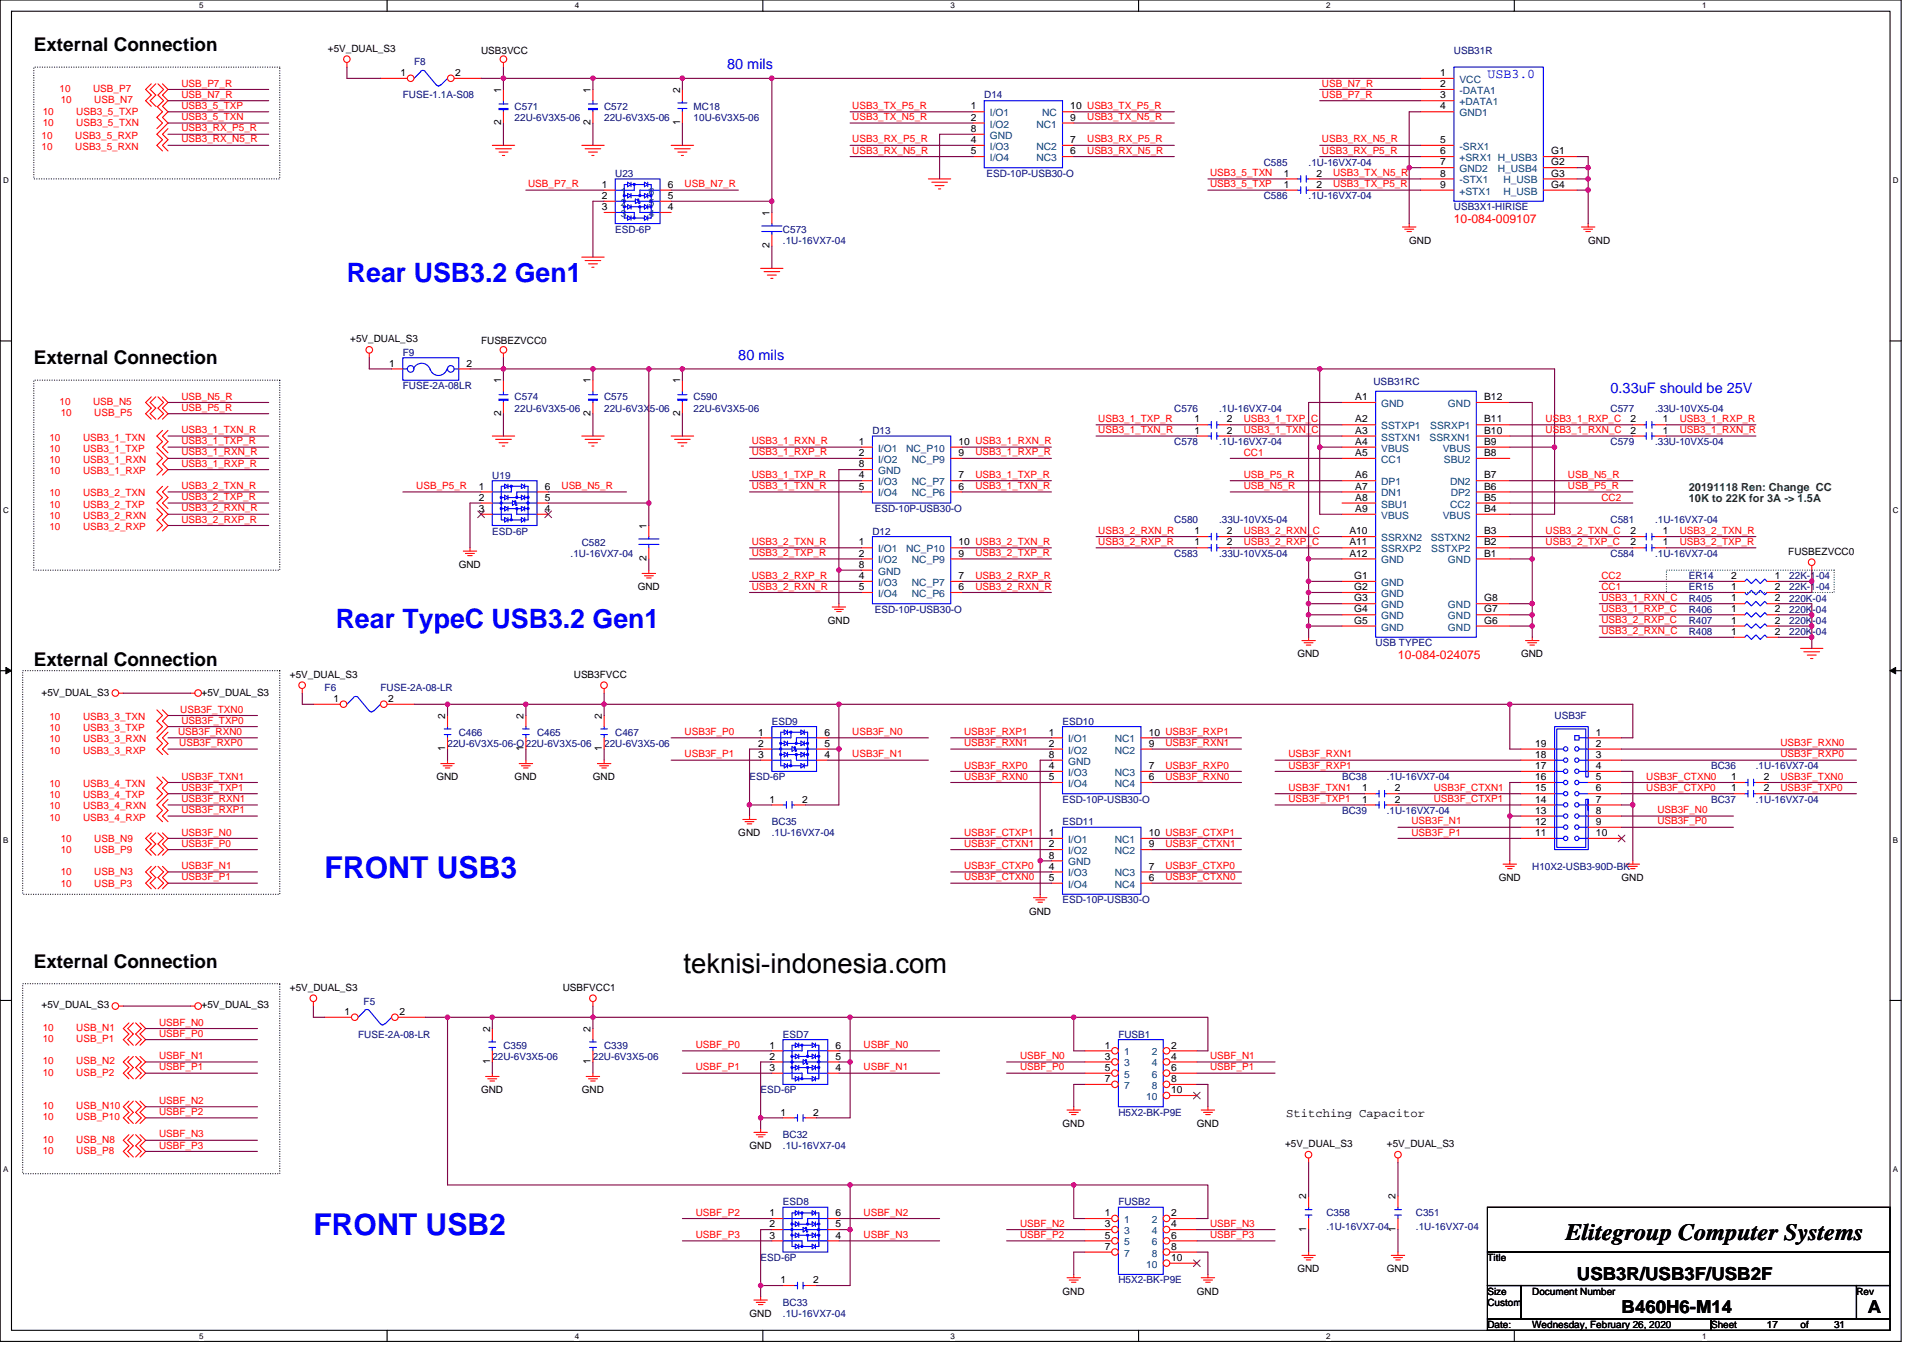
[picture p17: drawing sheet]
<svg xmlns="http://www.w3.org/2000/svg" width="297mm" height="210mm" viewBox="0 0 297 210" stroke-linecap="round" stroke-linejoin="round" font-family="sans-serif">
<defs><g id="words">
<g font-size="4.7" fill="#00f">
<text x="50.1" y="135.6">FRONT USB3</text>
<text x="48.4" y="190.9">FRONT USB2</text>
</g>
<text font-size="4.2" x="105.6" y="150.3">teknisi-indonesia.com</text>
<g font-size="4.1" fill="#00f">
<text x="53.6" y="43.5">Rear USB3.2 Gen1</text>
<text x="51.9" y="97.1">Rear TypeC USB3.2 Gen1</text>
</g>
<text font-size="3.6" x="241.8" y="191.6">Elitegroup Computer Systems</text>
<g font-size="2.9">
<text x="5.2" y="7.9">External Connection</text>
<text x="5.2" y="56.3">External Connection</text>
<text x="5.2" y="102.9">External Connection</text>
<text x="5.2" y="149.5">External Connection</text>
</g>
<g font-size="2.8">
<text x="243.6" y="197.7">USB3R/USB3F/USB2F</text>
<text x="250.5" y="202.9">B460H6-M14</text>
<text x="288.5" y="202.9">A</text>
</g>
<g font-size="2.2" fill="#00f">
<text x="112.3" y="10.7">80 mils</text>
<text x="114" y="55.6">80 mils</text>
<text x="248.8" y="60.8">0.33uF should be 25V</text>
</g>
<text font-size="2.1" fill="#00f" x="229.8" y="12">USB3.0</text>
<g font-size="1.9" fill="#f00">
<text x="224.6" y="34.5">10-084-009107</text>
<text x="215.9" y="101.9">10-084-024075</text>
</g>
<text font-size="1.9" x="198.7" y="172.5">Stitching Capacitor</text>
<g font-size="1.7" fill="#008000">
<text x="260.9" y="75.9">20191118 Ren: Change CC</text>
<text x="260.9" y="77.6">10K to 22K for 3A -&gt; 1.5A</text>
</g>
<g font-size="1.5">
<text x="50.6" y="8">+5V_DUAL_S3</text>
<text x="61.9" y="11.7">1</text>
<text x="70.3" y="11.7">2</text>
<text x="74.3" y="8.3">USB3VCC</text>
<text x="222.5" y="11.7">1</text>
<text x="77.4" y="14.4" transform="rotate(-90 77.4 14.4)">1</text>
<text x="91.2" y="14.4" transform="rotate(-90 91.2 14.4)">1</text>
<text x="105" y="14.4" transform="rotate(-90 105 14.4)">2</text>
<text x="149.9" y="16.9">1</text>
<text x="165.3" y="16.9">10 USB3_TX_P5_R</text>
<text x="222.5" y="13.5">2</text>
<text x="222.5" y="15.2">3</text>
<text x="222.5" y="16.9">4</text>
<text x="77.4" y="19.4" transform="rotate(-90 77.4 19.4)">2</text>
<text x="91.2" y="19.4" transform="rotate(-90 91.2 19.4)">2</text>
<text x="105" y="19.4" transform="rotate(-90 105 19.4)">1</text>
<text x="149.9" y="18.6">2</text>
<text x="149.9" y="20.4">8</text>
<text x="149.9" y="22.1">4</text>
<text x="149.9" y="23.8">5</text>
<text x="165.3" y="18.6">9</text>
<text x="165.3" y="22.1">7</text>
<text x="165.3" y="23.8">6</text>
<text x="222.5" y="22.1">5</text>
<text x="222.5" y="23.8">6</text>
<text x="239.6" y="23.8">G1</text>
<text x="92.9" y="29">1</text>
<text x="103.2" y="29">6</text>
<text x="198.3" y="27.3">1</text>
<text x="198.3" y="29">1</text>
<text x="203.3" y="27.3">2</text>
<text x="203.3" y="29">2</text>
<text x="222.5" y="25.5">7</text>
<text x="222.5" y="27.3">8</text>
<text x="222.5" y="29">9</text>
<text x="239.6" y="27.3">G3</text>
<text x="239.6" y="29">G4</text>
<text x="239.6" y="25.5">G2</text>
<text x="92.9" y="30.7">2</text>
<text x="92.9" y="32.5">3</text>
<text x="103.2" y="30.7">5</text>
<text x="103.2" y="32.5">4</text>
<text x="118.9" y="33.3" transform="rotate(-90 118.9 33.3)">1</text>
<text x="118.9" y="38.4" transform="rotate(-90 118.9 38.4)">2</text>
<text x="217.7" y="37.7">GND</text>
<text x="245.3" y="37.7">GND</text>
<text x="54.1" y="52.9">+5V_DUAL_S3</text>
<text x="74.3" y="53.2">FUSBEZVCC0</text>
<text x="60.1" y="56.6">1</text>
<text x="72.1" y="56.6">2</text>
<text x="77.4" y="59.2" transform="rotate(-90 77.4 59.2)">1</text>
<text x="91.2" y="59.2" transform="rotate(-90 91.2 59.2)">1</text>
<text x="105" y="59.2" transform="rotate(-90 105 59.2)">1</text>
<text x="77.4" y="64.3" transform="rotate(-90 77.4 64.3)">2</text>
<text x="91.2" y="64.3" transform="rotate(-90 91.2 64.3)">2</text>
<text x="105" y="64.3" transform="rotate(-90 105 64.3)">2</text>
<text x="184.5" y="65.3">1</text>
<text x="189.5" y="65.3">2</text>
<text x="209.3" y="61.8">A1</text>
<text x="209.3" y="65.3">A2</text>
<text x="229.3" y="61.8">B12</text>
<text x="229.3" y="65.3">B11</text>
<text x="251.9" y="65.3">2</text>
<text x="256.9" y="65.3">1</text>
<text x="132.7" y="68.7">1</text>
<text x="132.7" y="70.5">2</text>
<text x="148.1" y="70.5">9</text>
<text x="148.1" y="68.7">10 USB3_1_RXN_R</text>
<text x="184.5" y="67">1</text>
<text x="189.5" y="67">2</text>
<text x="209.3" y="67">A3</text>
<text x="209.3" y="68.7">A4</text>
<text x="209.3" y="70.5">A5</text>
<text x="229.3" y="67">B10</text>
<text x="229.3" y="68.7">B9</text>
<text x="229.3" y="70.5">B8</text>
<text x="251.9" y="67">2</text>
<text x="256.9" y="67">1</text>
<text x="74" y="75.6">1</text>
<text x="74" y="77.4">2</text>
<text x="84.2" y="75.6">6</text>
<text x="84.2" y="77.4">5</text>
<text x="132.7" y="72.2">8</text>
<text x="132.7" y="73.9">4</text>
<text x="132.7" y="75.6">5</text>
<text x="148.1" y="73.9">7</text>
<text x="148.1" y="75.6">6</text>
<text x="209.3" y="73.9">A6</text>
<text x="209.3" y="75.6">A7</text>
<text x="209.3" y="77.4">A8</text>
<text x="229.3" y="77.4">B5</text>
<text x="229.3" y="73.9">B7</text>
<text x="229.3" y="75.6">B6</text>
<text x="74" y="79.1">3</text>
<text x="84.2" y="79.1">4</text>
<text x="99.9" y="81.7" transform="rotate(-90 99.9 81.7)">1</text>
<text x="184.5" y="82.5">1</text>
<text x="189.5" y="82.5">2</text>
<text x="208.4" y="82.5">A10</text>
<text x="209.3" y="79.1">A9</text>
<text x="229.3" y="82.5">B3</text>
<text x="229.3" y="79.1">B4</text>
<text x="251.9" y="82.5">2</text>
<text x="256.9" y="82.5">1</text>
<text x="70.9" y="87.8">GND</text>
<text x="99.9" y="86.7" transform="rotate(-90 99.9 86.7)">2</text>
<text x="132.7" y="84.3">1</text>
<text x="132.7" y="86">2</text>
<text x="132.7" y="87.7">8</text>
<text x="132.7" y="89.5">4</text>
<text x="148.1" y="86">9</text>
<text x="148.1" y="89.5">7</text>
<text x="148.1" y="84.3">10 USB3_2_TXN_R</text>
<text x="184.5" y="84.3">1</text>
<text x="189.5" y="84.3">2</text>
<text x="208.4" y="84.3">A11</text>
<text x="208.4" y="86">A12</text>
<text x="209.2" y="89.5">G1</text>
<text x="229.3" y="86">B1</text>
<text x="229.3" y="84.3">B2</text>
<text x="251.9" y="84.3">2</text>
<text x="256.9" y="84.3">1</text>
<text x="267.4" y="89.5">2</text>
<text x="274.1" y="89.5">1</text>
<text x="276.2" y="85.7">FUSBEZVCC0</text>
<text x="98.5" y="91.2">GND</text>
<text x="132.7" y="91.2">5</text>
<text x="148.1" y="91.2">6</text>
<text x="209.2" y="91.2">G2</text>
<text x="209.2" y="92.9">G3</text>
<text x="209.2" y="94.6">G4</text>
<text x="229.3" y="94.6">G7</text>
<text x="229.3" y="92.9">G8</text>
<text x="267.4" y="91.2">1</text>
<text x="267.4" y="92.9">1</text>
<text x="267.4" y="94.6">1</text>
<text x="274.1" y="91.2">2</text>
<text x="274.1" y="92.9">2</text>
<text x="274.1" y="94.6">2</text>
<text x="127.9" y="96.4">GND</text>
<text x="200.4" y="101.6">GND</text>
<text x="209.2" y="96.4">G5</text>
<text x="229.3" y="96.4">G6</text>
<text x="234.9" y="101.6">GND</text>
<text x="267.4" y="96.4">1</text>
<text x="267.4" y="98.1">1</text>
<text x="274.1" y="96.4">2</text>
<text x="274.1" y="98.1">2</text>
<text x="6.4" y="107.5">+5V_DUAL_S3</text>
<text x="31.1" y="107.5">+5V_DUAL_S3</text>
<text x="44.8" y="104.7">+5V_DUAL_S3</text>
<text x="88.6" y="104.7">USB3FVCC</text>
<text x="51.5" y="108.5">1</text>
<text x="60" y="108.5">2</text>
<text x="68.8" y="111.1" transform="rotate(-90 68.8 111.1)">2</text>
<text x="80.9" y="111.1" transform="rotate(-90 80.9 111.1)">2</text>
<text x="93" y="111.1" transform="rotate(-90 93 111.1)">2</text>
<text x="117.1" y="113.6">1</text>
<text x="127.3" y="113.6">6</text>
<text x="162" y="113.6">1</text>
<text x="177.4" y="113.6">10 USB3F_RXP1</text>
<text x="246.5" y="113.6">1</text>
<text x="68.8" y="116.1" transform="rotate(-90 68.8 116.1)">1</text>
<text x="80.9" y="116.1" transform="rotate(-90 80.9 116.1)">1</text>
<text x="93" y="116.1" transform="rotate(-90 93 116.1)">1</text>
<text x="117.1" y="115.4">2</text>
<text x="117.1" y="117.1">3</text>
<text x="127.3" y="115.4">5</text>
<text x="127.3" y="117.1">4</text>
<text x="162" y="115.4">2</text>
<text x="162" y="117.1">8</text>
<text x="162" y="118.8">4</text>
<text x="177.4" y="115.4">9</text>
<text x="177.4" y="118.8">7</text>
<text x="237.1" y="118.8">17</text>
<text x="237.1" y="117.1">18</text>
<text x="237.1" y="115.4">19</text>
<text x="246.5" y="118.8">4</text>
<text x="246.5" y="117.1">3</text>
<text x="246.5" y="115.4">2</text>
<text x="67.4" y="120.6">GND</text>
<text x="79.5" y="120.6">GND</text>
<text x="91.6" y="120.6">GND</text>
<text x="118.8" y="124">1</text>
<text x="123.9" y="124">2</text>
<text x="162" y="120.5">5</text>
<text x="177.4" y="120.5">6</text>
<text x="210.4" y="122.3">1</text>
<text x="210.4" y="124">1</text>
<text x="215.4" y="122.3">2</text>
<text x="215.4" y="124">2</text>
<text x="237.1" y="125.7">13</text>
<text x="237.1" y="124">14</text>
<text x="237.1" y="122.3">15</text>
<text x="237.1" y="120.5">16</text>
<text x="246.5" y="125.7">8</text>
<text x="246.5" y="124">7</text>
<text x="246.5" y="122.3">6</text>
<text x="246.5" y="120.5">5</text>
<text x="267.4" y="120.5">1</text>
<text x="267.4" y="122.3">1</text>
<text x="272.4" y="120.5">2</text>
<text x="272.4" y="122.3">2</text>
<text x="114" y="129.2">GND</text>
<text x="162" y="129.2">1</text>
<text x="162" y="130.9">2</text>
<text x="177.4" y="129.2">10 USB3F_CTXP1</text>
<text x="177.4" y="130.9">9</text>
<text x="237.1" y="127.5">12</text>
<text x="237.1" y="129.2">11</text>
<text x="246.5" y="129.2">10</text>
<text x="246.5" y="127.5">9</text>
<text x="162" y="132.7">8</text>
<text x="162" y="134.4">4</text>
<text x="162" y="136.1">5</text>
<text x="177.4" y="134.4">7</text>
<text x="177.4" y="136.1">6</text>
<text x="231.5" y="136.1">GND</text>
<text x="250.5" y="136.1">GND</text>
<text x="159" y="141.3">GND</text>
<text x="6.4" y="155.8">+5V_DUAL_S3</text>
<text x="31.1" y="155.8">+5V_DUAL_S3</text>
<text x="44.8" y="153.1">+5V_DUAL_S3</text>
<text x="86.9" y="153.1">USBFVCC1</text>
<text x="53.2" y="156.8">1</text>
<text x="61.7" y="156.8">2</text>
<text x="75.7" y="159.4" transform="rotate(-90 75.7 159.4)">2</text>
<text x="91.2" y="159.4" transform="rotate(-90 91.2 159.4)">2</text>
<text x="75.7" y="164.5" transform="rotate(-90 75.7 164.5)">1</text>
<text x="91.2" y="164.5" transform="rotate(-90 91.2 164.5)">1</text>
<text x="118.8" y="162">1</text>
<text x="118.8" y="163.7">2</text>
<text x="118.8" y="165.5">3</text>
<text x="129.1" y="162">6</text>
<text x="129.1" y="163.7">5</text>
<text x="129.1" y="165.5">4</text>
<text x="170.7" y="162">1</text>
<text x="170.7" y="163.7">3</text>
<text x="170.7" y="165.5">5</text>
<text x="170.7" y="167.2">7</text>
<text x="180.9" y="162">2</text>
<text x="180.9" y="163.7">4</text>
<text x="180.9" y="165.5">6</text>
<text x="180.9" y="167.2">8</text>
<text x="74.3" y="169">GND</text>
<text x="89.9" y="169">GND</text>
<text x="120.6" y="172.4">1</text>
<text x="125.6" y="172.4">2</text>
<text x="180.9" y="168.9">10</text>
<text x="115.8" y="177.6">GND</text>
<text x="164.1" y="174.1">GND</text>
<text x="184.9" y="174.1">GND</text>
<text x="198.5" y="177.2">+5V_DUAL_S3</text>
<text x="214.2" y="177.2">+5V_DUAL_S3</text>
<text x="201.8" y="185.3" transform="rotate(-90 201.8 185.3)">2</text>
<text x="215.6" y="185.3" transform="rotate(-90 215.6 185.3)">2</text>
<text x="118.8" y="187.9">1</text>
<text x="118.8" y="189.6">2</text>
<text x="118.8" y="191.4">3</text>
<text x="129.1" y="187.9">6</text>
<text x="129.1" y="189.6">5</text>
<text x="129.1" y="191.4">4</text>
<text x="170.7" y="187.9">1</text>
<text x="170.7" y="189.6">3</text>
<text x="170.7" y="191.4">5</text>
<text x="180.9" y="187.9">2</text>
<text x="180.9" y="189.6">4</text>
<text x="180.9" y="191.4">6</text>
<text x="201.8" y="190.4" transform="rotate(-90 201.8 190.4)">1</text>
<text x="215.6" y="190.4" transform="rotate(-90 215.6 190.4)">1</text>
<text x="170.7" y="193.1">7</text>
<text x="180.9" y="193.1">8</text>
<text x="180.9" y="194.8">10</text>
<text x="200.4" y="196.6">GND</text>
<text x="214.2" y="196.6">GND</text>
<text x="229.8" y="194.9">Title</text>
<text x="115.8" y="203.5">GND</text>
<text x="120.6" y="198.3">1</text>
<text x="125.6" y="198.3">2</text>
<text x="164.1" y="200">GND</text>
<text x="184.9" y="200">GND</text>
<text x="229.8" y="200">Size</text>
<text x="229.8" y="201.8">Custom</text>
<text x="236.7" y="200">Document Number</text>
<text x="286.8" y="200">Rev</text>
<text x="229.8" y="205.2">Date:</text>
<text x="236.7" y="205.2">Wednesday, February 26, 2020</text>
<text x="264.3" y="205.2">Sheet</text>
<text x="272.9" y="205.2">17</text>
<text x="278.1" y="205.2">of</text>
<text x="283.3" y="205.2">31</text>
</g>
<g font-size="1.5" fill="#000080">
<text x="64" y="10">F8</text>
<text x="224.6" y="8.3">USB31R</text>
<text x="62.2" y="15.2">FUSE-1.1A-S08</text>
<text x="79.5" y="17">C571</text>
<text x="93.3" y="17">C572</text>
<text x="107.1" y="17">MC18</text>
<text x="152" y="15.2">D14</text>
<text x="79.5" y="18.7">22U-6V3X5-06</text>
<text x="93.3" y="18.7">22U-6V3X5-06</text>
<text x="107.1" y="18.7">10U-6V3X5-06</text>
<text x="95" y="27.3">U23</text>
<text x="152.4" y="27.3">ESD-10P-USB30-O</text>
<text x="195.2" y="25.6">C585</text>
<text x="202.1" y="25.6">.1U-16VX7-04</text>
<text x="95" y="35.9">ESD-6P</text>
<text x="120.9" y="35.9">C573</text>
<text x="195.2" y="30.8">C586</text>
<text x="202.1" y="30.8">.1U-16VX7-04</text>
<text x="224.6" y="32.5">USB3X1-HIRISE</text>
<text x="120.9" y="37.7">.1U-16VX7-04</text>
<text x="62.2" y="54.9">F9</text>
<text x="212.2" y="59.4">USB31RC</text>
<text x="62.2" y="60.1">FUSE-2A-08LR</text>
<text x="79.5" y="63.6">22U-6V3X5-06</text>
<text x="79.5" y="61.8">C574</text>
<text x="93.3" y="63.6">22U-6V3X5-06</text>
<text x="93.3" y="61.8">C575</text>
<text x="107.1" y="63.6">22U-6V3X5-06</text>
<text x="107.1" y="61.8">C590</text>
<text x="181.4" y="63.6">C576</text>
<text x="188.3" y="63.6">.1U-16VX7-04</text>
<text x="248.8" y="63.6">C577</text>
<text x="255.7" y="63.6">.33U-10VX5-04</text>
<text x="134.8" y="67">D13</text>
<text x="181.4" y="68.8">C578</text>
<text x="188.3" y="68.8">.1U-16VX7-04</text>
<text x="248.8" y="68.8">C579</text>
<text x="255.7" y="68.8">.33U-10VX5-04</text>
<text x="76" y="74">U19</text>
<text x="76" y="82.6">ESD-6P</text>
<text x="134.8" y="82.6">D12</text>
<text x="135.1" y="79.1">ESD-10P-USB30-O</text>
<text x="181.4" y="80.9">C580</text>
<text x="188.3" y="80.9">.33U-10VX5-04</text>
<text x="248.8" y="80.9">C581</text>
<text x="255.7" y="80.9">.1U-16VX7-04</text>
<text x="88.1" y="86">.1U-16VX7-04</text>
<text x="89.9" y="84.3">C582</text>
<text x="181.4" y="86">C583</text>
<text x="188.3" y="86">.33U-10VX5-04</text>
<text x="248.8" y="86">C584</text>
<text x="255.7" y="86">.1U-16VX7-04</text>
<text x="260.9" y="89.5">ER14</text>
<text x="276.4" y="89.5">22K-1-04</text>
<text x="135.1" y="94.7">ESD-10P-USB30-O</text>
<text x="260.9" y="91.2">ER15</text>
<text x="260.9" y="92.9">R405</text>
<text x="260.9" y="94.7">R406</text>
<text x="276.4" y="91.2">22K-1-04</text>
<text x="276.4" y="92.9">220K-04</text>
<text x="276.4" y="94.7">220K-04</text>
<text x="212.5" y="99.9">USB TYPEC</text>
<text x="260.9" y="96.4">R407</text>
<text x="260.9" y="98.1">R408</text>
<text x="276.4" y="96.4">220K-04</text>
<text x="276.4" y="98.1">220K-04</text>
<text x="50.1" y="106.8">F6</text>
<text x="58.8" y="106.8">FUSE-2A-08-LR</text>
<text x="70.9" y="113.7">C466</text>
<text x="82.9" y="113.7">C465</text>
<text x="95" y="113.7">C467</text>
<text x="119.2" y="112">ESD9</text>
<text x="164.1" y="112">ESD10</text>
<text x="240.1" y="111.1">USB3F</text>
<text x="69.1" y="115.4">22U-6V3X5-06-O22U-6V3X5-06</text>
<text x="93.3" y="115.4">22U-6V3X5-06</text>
<text x="264.3" y="118.9">BC36</text>
<text x="271.2" y="118.9">.1U-16VX7-04</text>
<text x="115.8" y="120.6">ESD-6P</text>
<text x="164.1" y="124">ESD-10P-USB30-O</text>
<text x="207.3" y="120.6">BC38</text>
<text x="207.3" y="125.8">BC39</text>
<text x="214.2" y="120.6">.1U-16VX7-04</text>
<text x="214.2" y="125.8">.1U-16VX7-04</text>
<text x="264.3" y="124">BC37</text>
<text x="271.2" y="124">.1U-16VX7-04</text>
<text x="119.2" y="127.5">BC35</text>
<text x="119.2" y="129.2">.1U-16VX7-04</text>
<text x="164.1" y="127.5">ESD11</text>
<text x="236.7" y="134.4">H10X2-USB3-90D-BK</text>
<text x="164.1" y="139.6">ESD-10P-USB30-O</text>
<text x="56.2" y="155.3">F5</text>
<text x="55.3" y="160.3">FUSE-2A-08-LR</text>
<text x="120.9" y="160.3">ESD7</text>
<text x="172.8" y="160.3">FUSB1</text>
<text x="76" y="163.8">22U-6V3X5-06</text>
<text x="77.8" y="162">C359</text>
<text x="91.6" y="163.8">22U-6V3X5-06</text>
<text x="93.3" y="162">C339</text>
<text x="117.5" y="169">ESD-6P</text>
<text x="172.8" y="172.4">H5X2-BK-P9E</text>
<text x="120.9" y="175.9">BC32</text>
<text x="120.9" y="177.6">.1U-16VX7-04</text>
<text x="120.9" y="186.2">ESD8</text>
<text x="172.8" y="186.2">FUSB2</text>
<text x="204.9" y="187.9">C358</text>
<text x="204.9" y="190">.1U-16VX7-04</text>
<text x="218.7" y="187.9">C351</text>
<text x="218.7" y="190">.1U-16VX7-04</text>
<text x="117.5" y="194.9">ESD-6P</text>
<text x="120.9" y="201.8">BC33</text>
<text x="120.9" y="203.5">.1U-16VX7-04</text>
<text x="172.8" y="198.3">H5X2-BK-P9E</text>
</g>
<g font-size="1.5" fill="#f00">
<text x="6.6" y="17.8">10</text>
<text x="9.2" y="14.2">10</text>
<text x="9.4" y="15.9">10</text>
<text x="11.8" y="17.8">USB3_5_TXP</text>
<text x="14.4" y="14.2">USB_P7</text>
<text x="14.6" y="15.9">USB_N7</text>
<text x="28" y="13.4">USB_P7_R</text>
<text x="28" y="15.1">USB_N7_R</text>
<text x="28" y="16.8">USB3_5_TXP</text>
<text x="131.7" y="16.8">USB3_TX_P5_R</text>
<text x="204.2" y="13.4">USB_N7_R</text>
<text x="204.2" y="15.1">USB_P7_R</text>
<text x="6.4" y="21.4">10</text>
<text x="6.4" y="23.2">10</text>
<text x="6.6" y="19.5">10</text>
<text x="11.6" y="21.4">USB3_5_RXP</text>
<text x="11.6" y="23.2">USB3_5_RXN</text>
<text x="11.8" y="19.5">USB3_5_TXN</text>
<text x="28" y="18.6">USB3_5_TXN</text>
<text x="28" y="20.3">USB3_RX_P5_R</text>
<text x="28" y="22">USB3_RX_N5_R</text>
<text x="131.7" y="18.6">USB3_TX_N5_R</text>
<text x="131.7" y="22">USB3_RX_P5_R</text>
<text x="131.7" y="23.7">USB3_RX_N5_R</text>
<text x="167.9" y="18.6">USB3_TX_N5_R</text>
<text x="167.9" y="22">USB3_RX_P5_R</text>
<text x="167.9" y="23.7">USB3_RX_N5_R</text>
<text x="204.2" y="22">USB3_RX_N5_R</text>
<text x="204.2" y="23.7">USB3_RX_P5_R</text>
<text x="81.6" y="28.9">USB_P7_R</text>
<text x="105.7" y="28.9">USB_N7_R</text>
<text x="186.9" y="27.2">USB3_5_TXN</text>
<text x="186.9" y="28.9">USB3_5_TXP</text>
<text x="205.9" y="27.2">USB3_TX_N5_R</text>
<text x="205.9" y="28.9">USB3_TX_P5_R</text>
<text x="9.2" y="62.5">10</text>
<text x="9.4" y="64.3">10</text>
<text x="14.4" y="62.5">USB_N5</text>
<text x="14.6" y="64.3">USB_P5</text>
<text x="28" y="61.7">USB_N5_R</text>
<text x="28" y="63.5">USB_P5_R</text>
<text x="169.6" y="65.2">USB3_1_TXP_R</text>
<text x="192.1" y="65.2">USB3_1_TXP_C</text>
<text x="238.7" y="65.2">USB3_1_RXP_C</text>
<text x="259.5" y="65.2">USB3_1_RXP_R</text>
<text x="7.6" y="68.1">10</text>
<text x="7.6" y="69.8">10</text>
<text x="7.6" y="71.5">10</text>
<text x="12.8" y="68.1">USB3_1_TXN</text>
<text x="12.8" y="69.8">USB3_1_TXP</text>
<text x="12.8" y="71.5">USB3_1_RXN</text>
<text x="28" y="66.9">USB3_1_TXN_R</text>
<text x="28" y="68.6">USB3_1_TXP_R</text>
<text x="28" y="70.4">USB3_1_RXN_R</text>
<text x="116.1" y="68.6">USB3_1_RXN_R</text>
<text x="116.1" y="70.4">USB3_1_RXP_R</text>
<text x="150.7" y="70.4">USB3_1_RXP_R</text>
<text x="169.6" y="66.9">USB3_1_TXN_R</text>
<text x="192.1" y="66.9">USB3_1_TXN_C</text>
<text x="192.1" y="70.5">CC1</text>
<text x="238.7" y="66.9">USB3_1_RXN_C</text>
<text x="259.5" y="66.9">USB3_1_RXN_R</text>
<text x="7.6" y="73.3">10</text>
<text x="7.6" y="76.7">10</text>
<text x="12.8" y="73.3">USB3_1_RXP</text>
<text x="12.8" y="76.7">USB3_2_TXN</text>
<text x="28" y="72.1">USB3_1_RXP_R</text>
<text x="28" y="75.6">USB3_2_TXN_R</text>
<text x="28" y="77.3">USB3_2_TXP_R</text>
<text x="64.3" y="75.6">USB_P5_R</text>
<text x="86.7" y="75.6">USB_N5_R</text>
<text x="116.1" y="73.8">USB3_1_TXP_R</text>
<text x="116.1" y="75.6">USB3_1_TXN_R</text>
<text x="150.7" y="73.8">USB3_1_TXP_R</text>
<text x="150.7" y="75.6">USB3_1_TXN_R</text>
<text x="192.1" y="73.8">USB_P5_R</text>
<text x="192.1" y="75.6">USB_N5_R</text>
<text x="242.2" y="73.8">USB_N5_R</text>
<text x="242.2" y="75.6">USB_P5_R</text>
<text x="247.4" y="77.4">CC2</text>
<text x="7.6" y="78.4">10</text>
<text x="7.6" y="80.2">10</text>
<text x="7.6" y="81.9">10</text>
<text x="12.8" y="78.4">USB3_2_TXP</text>
<text x="12.8" y="80.2">USB3_2_RXN</text>
<text x="12.8" y="81.9">USB3_2_RXP</text>
<text x="28" y="79">USB3_2_RXN_R</text>
<text x="28" y="80.8">USB3_2_RXP_R</text>
<text x="169.6" y="82.5">USB3_2_RXN_R</text>
<text x="192.1" y="82.5">USB3_2_RXN_C</text>
<text x="238.7" y="82.5">USB3_2_TXN_C</text>
<text x="259.5" y="82.5">USB3_2_TXN_R</text>
<text x="116.1" y="84.2">USB3_2_TXN_R</text>
<text x="116.1" y="85.9">USB3_2_TXP_R</text>
<text x="116.1" y="89.4">USB3_2_RXP_R</text>
<text x="150.7" y="85.9">USB3_2_TXP_R</text>
<text x="150.7" y="89.4">USB3_2_RXP_R</text>
<text x="169.6" y="84.2">USB3_2_RXP_R</text>
<text x="192.1" y="84.2">USB3_2_RXP_C</text>
<text x="238.7" y="84.2">USB3_2_TXP_C</text>
<text x="247.4" y="89.5">CC2</text>
<text x="259.5" y="84.2">USB3_2_TXP_R</text>
<text x="116.1" y="91.1">USB3_2_RXN_R</text>
<text x="150.7" y="91.1">USB3_2_RXN_R</text>
<text x="247.4" y="91.2">CC1</text>
<text x="247.4" y="92.8">USB3_1_RXN_C</text>
<text x="247.4" y="94.6">USB3_1_RXP_C</text>
<text x="247.4" y="96.3">USB3_2_RXP_C</text>
<text x="247.4" y="98">USB3_2_RXN_C</text>
<text x="7.6" y="111.3">10</text>
<text x="7.6" y="113">10</text>
<text x="12.8" y="111.3">USB3_3_TXN</text>
<text x="12.8" y="113">USB3_3_TXP</text>
<text x="27.5" y="113.6">USB3F_RXN0</text>
<text x="27.9" y="110.1">USB3F_TXN0</text>
<text x="28" y="111.8">USB3F_TXP0</text>
<text x="105.7" y="113.6">USB3F_P0</text>
<text x="131.7" y="113.6">USB3F_N0</text>
<text x="148.9" y="113.6">USB3F_RXP1</text>
<text x="7.6" y="114.7">10</text>
<text x="7.6" y="116.4">10</text>
<text x="12.8" y="114.7">USB3_3_RXN</text>
<text x="12.8" y="116.4">USB3_3_RXP</text>
<text x="27.7" y="115.3">USB3F_RXP0</text>
<text x="105.7" y="117">USB3F_P1</text>
<text x="131.7" y="117">USB3F_N1</text>
<text x="148.9" y="118.7">USB3F_RXP0</text>
<text x="148.9" y="115.3">USB3F_RXN1</text>
<text x="180" y="118.7">USB3F_RXP0</text>
<text x="180" y="115.3">USB3F_RXN1</text>
<text x="199" y="118.7">USB3F_RXP1</text>
<text x="199" y="117">USB3F_RXN1</text>
<text x="275" y="115.3">USB3F_RXN0</text>
<text x="275" y="117">USB3F_RXP0</text>
<text x="7.6" y="125.1">10</text>
<text x="7.6" y="121.6">10</text>
<text x="7.6" y="123.3">10</text>
<text x="12.8" y="125.1">USB3_4_RXN</text>
<text x="12.8" y="121.6">USB3_4_TXN</text>
<text x="12.8" y="123.3">USB3_4_TXP</text>
<text x="28" y="123.9">USB3F_RXN1</text>
<text x="28" y="125.6">USB3F_RXP1</text>
<text x="28" y="122.2">USB3F_TXP1</text>
<text x="28" y="120.5">USB3F_TXN1</text>
<text x="148.9" y="120.5">USB3F_RXN0</text>
<text x="180" y="120.5">USB3F_RXN0</text>
<text x="199" y="122.2">USB3F_TXN1</text>
<text x="199" y="123.9">USB3F_TXP1</text>
<text x="221.5" y="123.9">USB3F_CTXP1</text>
<text x="221.5" y="122.2">USB3F_CTXN1</text>
<text x="254.3" y="122.2">USB3F_CTXP0</text>
<text x="254.3" y="120.5">USB3F_CTXN0</text>
<text x="256" y="125.6">USB3F_N0</text>
<text x="275" y="122.2">USB3F_TXP0</text>
<text x="275" y="120.5">USB3F_TXN0</text>
<text x="7.6" y="126.8">10</text>
<text x="9.4" y="131.8">10</text>
<text x="9.4" y="130.1">10</text>
<text x="12.8" y="126.8">USB3_4_RXP</text>
<text x="14.6" y="131.8">USB_P9</text>
<text x="14.6" y="130.1">USB_N9</text>
<text x="28" y="129.1">USB3F_N0</text>
<text x="28" y="130.8">USB3F_P0</text>
<text x="148.9" y="129.1">USB3F_CTXP1</text>
<text x="148.9" y="130.8">USB3F_CTXN1</text>
<text x="180" y="130.8">USB3F_CTXN1</text>
<text x="218" y="127.4">USB3F_N1</text>
<text x="218" y="129.1">USB3F_P1</text>
<text x="256" y="127.4">USB3F_P0</text>
<text x="9.4" y="137">10</text>
<text x="9.4" y="135.3">10</text>
<text x="14.6" y="137">USB_P3</text>
<text x="14.6" y="135.3">USB_N3</text>
<text x="28" y="134.3">USB3F_N1</text>
<text x="28" y="136">USB3F_P1</text>
<text x="148.9" y="134.3">USB3F_CTXP0</text>
<text x="148.9" y="136">USB3F_CTXN0</text>
<text x="180" y="136">USB3F_CTXN0</text>
<text x="180" y="134.3">USB3F_CTXP0</text>
<text x="6.6" y="159.3">10</text>
<text x="6.6" y="161">10</text>
<text x="11.8" y="159.3">USB_N1</text>
<text x="11.8" y="161">USB_P1</text>
<text x="24.6" y="158.5">USBF_N0</text>
<text x="24.6" y="160.2">USBF_P0</text>
<text x="107.5" y="161.9">USBF_P0</text>
<text x="133.4" y="161.9">USBF_N0</text>
<text x="6.6" y="166.2">10</text>
<text x="6.6" y="164.4">10</text>
<text x="11.8" y="166.2">USB_P2</text>
<text x="11.8" y="164.4">USB_N2</text>
<text x="24.6" y="163.6">USBF_N1</text>
<text x="24.6" y="165.4">USBF_P1</text>
<text x="107.5" y="165.4">USBF_P1</text>
<text x="133.4" y="165.4">USBF_N1</text>
<text x="157.6" y="165.4">USBF_P0</text>
<text x="157.6" y="163.6">USBF_N0</text>
<text x="186.9" y="165.4">USBF_P1</text>
<text x="186.9" y="163.6">USBF_N1</text>
<text x="6.6" y="173.1">10</text>
<text x="6.6" y="171.4">10</text>
<text x="11.8" y="173.1">USB_P10</text>
<text x="11.8" y="171.4">USB_N10</text>
<text x="24.6" y="170.6">USBF_N2</text>
<text x="24.6" y="172.3">USBF_P2</text>
<text x="6.6" y="176.6">10</text>
<text x="6.6" y="178.3">10</text>
<text x="11.8" y="176.6">USB_N8</text>
<text x="11.8" y="178.3">USB_P8</text>
<text x="24.6" y="175.7">USBF_N3</text>
<text x="24.6" y="177.5">USBF_P3</text>
<text x="107.5" y="187.8">USBF_P2</text>
<text x="107.5" y="191.3">USBF_P3</text>
<text x="133.4" y="187.8">USBF_N2</text>
<text x="133.4" y="191.3">USBF_N3</text>
<text x="157.6" y="191.3">USBF_P2</text>
<text x="157.6" y="189.5">USBF_N2</text>
<text x="186.9" y="191.3">USBF_P3</text>
<text x="186.9" y="189.5">USBF_N3</text>
</g>
<g font-size="1.5" fill="#004080">
<text x="152.9" y="18">I/O1</text>
<text x="161" y="18">NC</text>
<text x="225.4" y="12.8">VCC</text>
<text x="225.4" y="14.5">-DATA1</text>
<text x="225.4" y="16.3">+DATA1</text>
<text x="225.4" y="18">GND1</text>
<text x="152.9" y="19.7">I/O2</text>
<text x="152.9" y="21.4">GND</text>
<text x="152.9" y="23.2">I/O3</text>
<text x="160.1" y="19.7">NC1</text>
<text x="160.1" y="23.2">NC2</text>
<text x="225.4" y="23.2">-SRX1</text>
<text x="152.9" y="24.9">I/O4</text>
<text x="160.1" y="24.9">NC3</text>
<text x="225.4" y="24.9">+SRX1 H_USB3</text>
<text x="225.4" y="26.6">GND2</text>
<text x="225.4" y="28.3">-STX1</text>
<text x="231.3" y="26.6">H_USB4</text>
<text x="232.2" y="28.3">H_USB</text>
<text x="95.9" y="30.1">1</text>
<text x="95.9" y="31.8">2</text>
<text x="95.9" y="33.5">3</text>
<text x="100.2" y="30.1">6</text>
<text x="100.2" y="31.8">5</text>
<text x="100.2" y="33.5">4</text>
<text x="225.4" y="30.1">+STX1</text>
<text x="232.2" y="30.1">H_USB</text>
<text x="213.4" y="62.9">GND</text>
<text x="223.7" y="62.9">GND</text>
<text x="135.6" y="69.8">I/O1</text>
<text x="135.6" y="71.5">I/O2</text>
<text x="140" y="69.8">NC_P10</text>
<text x="140.9" y="71.5">NC_P9</text>
<text x="213.4" y="66.3">SSTXP1</text>
<text x="213.4" y="68.1">SSTXN1</text>
<text x="213.4" y="69.8">VBUS</text>
<text x="213.4" y="71.5">CC1</text>
<text x="220.8" y="68.1">SSRXN1</text>
<text x="220.9" y="66.3">SSRXP1</text>
<text x="222.9" y="69.8">VBUS</text>
<text x="223" y="71.5">SBU2</text>
<text x="135.6" y="73.3">GND</text>
<text x="135.6" y="75">I/O3</text>
<text x="135.6" y="76.7">I/O4</text>
<text x="140.9" y="75">NC_P7</text>
<text x="140.9" y="76.7">NC_P6</text>
<text x="213.4" y="75">DP1</text>
<text x="213.4" y="76.7">DN1</text>
<text x="224" y="75">DN2</text>
<text x="224.1" y="76.7">DP2</text>
<text x="213.4" y="78.4">SBU1</text>
<text x="213.4" y="80.2">VBUS</text>
<text x="213.4" y="83.6">SSRXN2</text>
<text x="221" y="83.6">SSTXN2</text>
<text x="222.9" y="80.2">VBUS</text>
<text x="224" y="78.4">CC2</text>
<text x="135.6" y="85.3">I/O1</text>
<text x="135.6" y="87.1">I/O2</text>
<text x="135.6" y="88.8">GND</text>
<text x="140" y="85.3">NC_P10</text>
<text x="140.9" y="87.1">NC_P9</text>
<text x="213.4" y="85.3">SSRXP2</text>
<text x="213.4" y="87.1">GND</text>
<text x="221.1" y="85.3">SSTXP2</text>
<text x="223.7" y="87.1">GND</text>
<text x="135.6" y="90.5">I/O3</text>
<text x="135.6" y="92.2">I/O4</text>
<text x="140.9" y="90.5">NC_P7</text>
<text x="140.9" y="92.2">NC_P6</text>
<text x="213.4" y="90.5">GND</text>
<text x="213.4" y="92.2">GND</text>
<text x="213.4" y="94">GND</text>
<text x="213.4" y="95.7">GND</text>
<text x="223.7" y="95.7">GND</text>
<text x="223.7" y="94">GND</text>
<text x="213.4" y="97.4">GND</text>
<text x="223.7" y="97.4">GND</text>
<text x="165" y="114.7">I/O1</text>
<text x="165" y="116.4">I/O2</text>
<text x="165" y="118.2">GND</text>
<text x="165" y="119.9">I/O3</text>
<text x="172.2" y="114.7">NC1</text>
<text x="172.2" y="116.4">NC2</text>
<text x="172.2" y="119.9">NC3</text>
<text x="165" y="121.6">I/O4</text>
<text x="172.2" y="121.6">NC4</text>
<text x="165" y="130.2">I/O1</text>
<text x="165" y="132">I/O2</text>
<text x="172.2" y="130.2">NC1</text>
<text x="172.2" y="132">NC2</text>
<text x="165" y="133.7">GND</text>
<text x="165" y="135.4">I/O3</text>
<text x="165" y="137.2">I/O4</text>
<text x="172.2" y="135.4">NC3</text>
<text x="172.2" y="137.2">NC4</text>
<text x="173.6" y="163.1">1</text>
<text x="173.6" y="164.8">3</text>
<text x="173.6" y="166.5">5</text>
<text x="177.9" y="163.1">2</text>
<text x="177.9" y="164.8">4</text>
<text x="177.9" y="166.5">6</text>
<text x="173.6" y="168.3">7</text>
<text x="177" y="170">10</text>
<text x="177.9" y="168.3">8</text>
<text x="173.6" y="189">1</text>
<text x="173.6" y="190.7">3</text>
<text x="177.9" y="189">2</text>
<text x="177.9" y="190.7">4</text>
<text x="173.6" y="192.4">5</text>
<text x="173.6" y="194.2">7</text>
<text x="177" y="195.9">10</text>
<text x="177.9" y="192.4">6</text>
<text x="177.9" y="194.2">8</text>
</g>
<g font-size="1.2">
<text x="30.8" y="1.3">5</text>
<text x="88.8" y="1.3">4</text>
<text x="146.8" y="1.3">3</text>
<text x="204.9" y="1.3">2</text>
<text x="262.9" y="1.3">1</text>
<text x=".5" y="28.3">D</text>
<text x="292.4" y="28.3">D</text>
<text x=".5" y="79.2">C</text>
<text x="292.4" y="79.2">C</text>
<text x=".5" y="130.2">B</text>
<text x="292.4" y="130.2">B</text>
<text x=".5" y="181.1">A</text>
<text x="292.4" y="181.1">A</text>
<text x="30.8" y="206.8">5</text>
<text x="88.8" y="206.8">4</text>
<text x="146.8" y="206.8">3</text>
<text x="204.9" y="206.8">2</text>
<text x="262.9" y="206.8">1</text>
</g>
</g></defs>
<path d="M0 0h293.7v207.3h-293.7zM1.8 1.7h290.1v203.8h-290.1z" fill="none" stroke="#000" stroke-width=".17"/>
<g fill="#fff">
<path d="M30.8 .2h.6v1.4h-.6z"/>
<path d="M30.8 205.7h.6v1.4h-.6z"/>
</g>
<path d="M59.8 0v1.7M59.8 205.5v1.8" fill="none" stroke="#000" stroke-width=".17"/>
<g fill="#fff">
<path d="M88.8 .2h.6v1.4h-.6z"/>
<path d="M88.8 205.7h.6v1.4h-.6z"/>
</g>
<path d="M117.8 0v1.7M117.8 205.5v1.8" fill="none" stroke="#000" stroke-width=".17"/>
<g fill="#fff">
<path d="M146.8 .2h.7v1.4h-.7z"/>
<path d="M146.8 205.7h.7v1.4h-.7z"/>
</g>
<path d="M175.9 0v1.7M175.9 205.5v1.8" fill="none" stroke="#000" stroke-width=".17"/>
<g fill="#fff">
<path d="M204.9 .2h.6v1.4h-.6z"/>
<path d="M204.9 205.7h.6v1.4h-.6z"/>
</g>
<path d="M233.9 0v1.7M233.9 205.5v1.8" fill="none" stroke="#000" stroke-width=".17"/>
<g fill="#fff">
<path d="M262.9 .2h.7v1.4h-.7z"/>
<path d="M262.9 205.7h.7v1.4h-.7z"/>
<path d="M.5 27.2h.8v1.4h-.8z"/>
<path d="M292.4 27.2h.8v1.4h-.8z"/>
<path d="M.5 78.1h.8v1.4h-.8z"/>
<path d="M292.4 78.1h.8v1.4h-.8z"/>
</g>
<path d="M0 52.7h1.8M291.9 52.7h1.8" fill="none" stroke="#000" stroke-width=".17"/>
<g fill="#fff">
<path d="M.5 129.1h.8v1.4h-.8z"/>
<path d="M292.4 129.1h.8v1.4h-.8z"/>
</g>
<path d="M0 103.6h1.8M291.9 103.6h1.8" fill="none" stroke="#000" stroke-width=".17"/>
<path d="M.9 103.1l.9 .5-.9 .5zM291.9 103.6l.9-.5v1z" fill="#000" stroke="#000" stroke-width=".15"/>
<g fill="#fff">
<path d="M.5 180h.8v1.4h-.8z"/>
<path d="M292.4 180h.8v1.4h-.8z"/>
</g>
<path d="M0 154.6h1.8M291.9 154.6h1.8M229.8 198.6h5.1v5.2h-5.1zM229.8 186.5h62.1v7h-62.1zM229.8 193.5h62.1v5.1h-62.1zM234.9 198.6h51.9v5.2h-51.9zM286.8 198.6h5.1v5.2h-5.1zM229.8 203.8h34.5v1.7h-34.5zM264.3 203.8h27.6v1.7h-27.6z" fill="none" stroke="#000" stroke-width=".17"/>
<path d="M5.2 10.4h38v17.2h-38zM5.2 58.7h38v29.4h-38zM3.5 103.6h39.7v34.6h-39.7zM3.5 152h39.7v29.4h-39.7z" fill="none" stroke="#000" stroke-width=".17" stroke-dasharray="0 .3"/>
<path d="M257.4 88.1h25.9v3.4h-25.9z" fill="none" stroke="#008000" stroke-width=".17" stroke-dasharray="0 .3"/>
<g fill="none" stroke="#f00" stroke-width=".17">
<path d="M23.4 13l-.9 .8 .9 .9-.9 .9 .9 .8M24.1 13l-.9 .8 .9 .9-.9 .9 .9 .8M24.2 16.4l.9 .9-.9 .8 .9 .9-.9 .9M24.4 13l.9 .8-.9 .9 .9 .9-.9 .8M25.1 13l.8 .8-.8 .9 .8 .9-.8 .8 .8 .9-.8 .8 .8 .9-1.7 1.7 .9 .9-.9 .9 .9 .8M25.9 19.9l-.8 .8 .8 .9-.8 .9 .8 .8M53.6 9.7v.7M77.8 9.7v.7M219.4 12.1h5.2M219.4 13.8h5.2M219.4 15.6h5.2M219.4 17.3h5.2"/>
<path d="M76 22.5h3.5M76.6 23h2.4M77.1 23.5h1.4M77.6 24h.4M89.9 22.5h3.4M89.9 39.7h3.4M90.4 23h2.4M90.9 23.5h1.4M91.4 24h.4M103.7 22.5h3.4M104.2 23h2.4M104.7 23.5h1.4"/>
<path d="M105.2 24h.4M143.4 27.6h3.5M143.9 28.2h2.4M144.4 28.7h1.4M145 29.2h.3M216.6 35.1h2.1M217 35.4h1.4M217.3 35.8h.7M217.7 34.5v.6M219.4 22.5h5.2M219.4 24.2h5.2M219.4 25.9h5.2"/>
<path d="M219.4 27.6h5.2M219.4 29.4h5.2M238.4 24.2h5.2M238.4 25.9h5.2M238.4 27.6h5.2M238.4 29.4h5.2M244.3 35.1h2.1M244.6 35.4h1.4M245 35.8h.7M245.3 34.5v.6M57 54.6v.7M77.8 54.6v.7"/>
<path d="M90.4 40.3h2.4M90.9 40.8h1.4M91.4 41.3h.4M105.4 58.7v1.8M117.5 41.5h3.4M118 42h2.4M118.5 42.5h1.4M119.1 43h.3M23.4 61.3l-.9 .9 .9 .9-.9 .8 .9 .9M24.1 61.3l-.9 .9 .9 .9-.9 .8 .9 .9M24.2 70l.9 .8-.9 .9 .9 .9-.9 .8M24.2 78.6l.9 .9-.9 .8 .9 .9-.9 .8"/>
<path d="M24.4 61.3l.9 .9-.9 .9 .9 .8-.9 .9M25.1 66.5l-.9 .9 .9 .8-.9 .9 1.7 1.7-.8 .9 .8 .9-.8 .8M25.1 75.1l-.9 .9 .9 .9-.9 .8 1.7 1.8-.8 .8 .8 .9-.8 .8M25.1 61.3l.8 .9-.8 .9 .8 .8-.8 .9M25.9 66.5l-.8 .9 .8 .8-.8 .9 .8 .9M25.9 75.1l-.8 .9 .8 .9-.8 .8 .8 .9M76 67.4h3.5M76.6 67.9h2.4M77.1 68.4h1.4M77.6 68.9h.4M89.9 67.4h3.4M90.4 67.9h2.4"/>
<path d="M90.9 68.4h1.4M91.4 68.9h.4M103.7 67.4h3.4M104.2 67.9h2.4M104.7 68.4h1.4M105.2 68.9h.4M105.4 62.2v1.7M184.9 67.4h1.7M188.3 67.4h1.7M71.6 85.2h2M71.9 85.5h1.4M72.2 85.9h.7"/>
<path d="M72.6 84.6v.6M99.2 88.6h2.1M99.5 89h1.4M99.9 89.3h.7M100.2 88.1v.5M128.5 93.8h2.1M128.9 94.1h1.4M129.2 94.5h.7M129.6 93.3v.5M184.9 82.9h1.7M188.3 82.9h1.7M201.1 99h2.1"/>
<path d="M201.4 99.3h1.4M201.8 99.7h.7M202.1 98.5v.5M235.6 99h2.1M236 99.3h1.4M236.3 99.7h.7M236.7 98.5v.5M279.9 87.4v.7M18.3 107.1h.7M24.2 109.7l.9 .9-.9 .8 .9 .9-.9 .8M25.1 109.7l.8 .9-.8 .8 .8 .9-1.7 1.7 .9 .9-.9 .8 .9 .9M25.9 113.1l-.8 .9 .8 .9-.8 .8 .8 .9"/>
<path d="M29.4 107.1h.7M46.7 106.4v.7M68.1 118h2.1M68.4 118.3h1.4M68.8 118.7h.7M69.1 117.5v.5M80.2 118h2.1M80.5 118.3h1.4M80.9 118.7h.7M81.2 117.5v.5M92.3 118h2.1M92.6 118.3h1.4"/>
<path d="M93 118.7h.7M93.3 106.4v.7M93.3 117.5v.5M278.1 100.2h3.5M278.6 100.7h2.5M279.2 101.2h1.3M279.7 101.7h.3M23.4 133.9l-.9 .8 .9 .9-.9 .9 .9 .8M23.4 128.7l-.9 .8 .9 .9-.9 .9 .9 .8M24.1 133.9l-.9 .8 .9 .9-.9 .9 .9 .8M24.1 128.7l-.9 .8 .9 .9-.9 .9 .9 .8M24.2 120.1l.9 .8-.9 .9 .9 .8-.9 .9"/>
<path d="M24.4 133.9l.9 .8-.9 .9 .9 .9-.9 .8M24.4 128.7l.9 .8-.9 .9 .9 .9-.9 .8M25.1 133.9l.8 .8-.8 .9 .8 .9-.8 .8M25.1 128.7l.8 .8-.8 .9 .8 .9-.8 .8M25.1 120.1l.8 .8-.8 .9 .8 .8-1.7 1.8 .9 .8-.9 .9 .9 .9M25.9 123.5l-.8 .9 .8 .8-.8 .9 .8 .9M114.7 126.6h2.1M115.1 127h1.4M115.4 127.3h.7M115.8 126.1v.5M159.6 138.7h2.1M160 139h1.4"/>
<path d="M160.3 139.4h.7M160.7 138.2v.5M232.2 133.5h2M232.5 133.9h1.4M232.9 134.2h.7M233.2 133v.5M251.2 133.5h2.1M251.5 133.9h1.4M251.9 134.2h.7M252.2 133v.5M18.3 155.4h.7M19.9 158.1l-.9 .8 .9 .9-.9 .8 .9 .9"/>
<path d="M20.6 158.1l-.9 .8 .9 .9-.9 .8 .9 .9M21 158.1l.8 .8-.8 .9 .8 .8-.8 .9M21.6 158.1l.9 .8-.9 .9 .9 .8-.9 .9M29.4 155.4h.7M48.4 154.8v.6M91.6 154.8v.6M19.9 163.2l-.9 .9 .9 .9-.9 .8 .9 .9M19.9 175.3l-.9 .9 .9 .8-.9 .9 .9 .9M19.9 170.1l-.9 .9 .9 .9-.9 .8 .9 .9M20.6 163.2l-.9 .9 .9 .9-.9 .8 .9 .9M20.6 175.3l-.9 .9 .9 .8-.9 .9 .9 .9M20.6 170.1l-.9 .9 .9 .9-.9 .8 .9 .9"/>
<path d="M21 163.2l.8 .9-.8 .9 .8 .8-.8 .9M21 175.3l.8 .9-.8 .8 .8 .9-.8 .9M21 170.1l.8 .9-.8 .9 .8 .8-.8 .9M21.6 163.2l.9 .9-.9 .9 .9 .8-.9 .9M21.6 175.3l.9 .9-.9 .8 .9 .9-.9 .9M21.6 170.1l.9 .9-.9 .9 .9 .8-.9 .9M75 166.3h2.1M75.4 166.7h1.3M75.7 167h.7M76 165.8v.5M90.5 166.3h2.1M90.9 166.7h1.4"/>
<path d="M91.2 167h.7M91.6 165.8v.5M116.5 175h2M116.8 175.3h1.4M117.2 175.7h.7M117.5 174.5v.5M164.8 171.5h2.1M165.2 171.9h1.4M165.5 172.2h.7M165.9 171v.5M185.5 171.5h2.1M185.9 171.9h1.4"/>
<path d="M186.2 172.2h.7M186.6 171v.5M202.1 178.9v.7M215.9 178.9v.7M164.8 197.4h2.1M165.2 197.8h1.4M165.5 198.1h.7M165.9 196.9v.5M185.5 197.4h2.1M185.9 197.8h1.4M186.2 198.1h.7M186.6 196.9v.5"/>
<path d="M201.1 194h2.1M201.4 194.3h1.4M201.8 194.7h.7M202.1 193.5v.5M214.9 194h2.1M215.3 194.3h1.3M215.6 194.7h.7M215.9 193.5v.5M116.5 200.9h2M116.8 201.2h1.4M117.2 201.6h.7M117.5 200.4v.5"/>
<circle cx="53.6" cy="9.1" r=".51"/>
<circle cx="77.8" cy="9.1" r=".51"/>
<circle cx="57" cy="54.1" r=".51"/>
<circle cx="77.8" cy="54.1" r=".51"/>
<circle cx="279.8" cy="86.9" r=".51"/>
<circle cx="17.8" cy="107.1" r=".51"/>
<circle cx="30.6" cy="107.1" r=".51"/>
<circle cx="46.7" cy="105.9" r=".51"/>
<circle cx="93.3" cy="105.9" r=".51"/>
<circle cx="17.8" cy="155.4" r=".51"/>
<circle cx="30.6" cy="155.4" r=".51"/>
<circle cx="48.4" cy="154.2" r=".51"/>
<circle cx="91.6" cy="154.2" r=".51"/>
<circle cx="202.1" cy="178.4" r=".51"/>
<circle cx="215.9" cy="178.4" r=".51"/>
</g>
<g fill="none" stroke="#00f" stroke-width=".17">
<path d="M224.6 10.4h13.8v20.7h-13.8zM104.7 61h1.4M105.4 60.5v.5M105.4 61.8v.4M186.6 67.4h.5M187.1 66.8v1.1M188 67.4h.3M188 66.8v1.1M186.6 82.9h.5M187.1 82.4v1M188 82.9h.3M188 82.4v1"/>
<path d="M172.8 160.6h6.9v10.4h-6.9z"/>
</g>
<path d="M104.7 61.7h1.4v.1h-1.4z" fill-rule="evenodd" fill="#00f" stroke="#00f" stroke-width=".17"/>
<circle cx="172.2" cy="162.4" r=".51" fill="#fff" stroke="#f00" stroke-width=".17"/>
<path d="M167.6 162.4h4.1" fill="none" stroke="#f00" stroke-width=".17"/>
<circle cx="180.2" cy="162.4" r=".51" fill="#fff" stroke="#f00" stroke-width=".17"/>
<path d="M180.7 162.4h4.2" fill="none" stroke="#f00" stroke-width=".17"/>
<circle cx="172.2" cy="164.1" r=".51" fill="#fff" stroke="#f00" stroke-width=".17"/>
<path d="M167.6 164.1h4.1" fill="none" stroke="#f00" stroke-width=".17"/>
<circle cx="180.2" cy="164.1" r=".51" fill="#fff" stroke="#f00" stroke-width=".17"/>
<path d="M180.7 164.1h4.2" fill="none" stroke="#f00" stroke-width=".17"/>
<circle cx="172.2" cy="165.8" r=".51" fill="#fff" stroke="#f00" stroke-width=".17"/>
<path d="M167.6 165.8h4.1" fill="none" stroke="#f00" stroke-width=".17"/>
<circle cx="180.2" cy="165.8" r=".51" fill="#fff" stroke="#f00" stroke-width=".17"/>
<path d="M180.7 165.8h4.2" fill="none" stroke="#f00" stroke-width=".17"/>
<circle cx="172.2" cy="167.5" r=".51" fill="#fff" stroke="#f00" stroke-width=".17"/>
<path d="M167.6 167.6h4.1" fill="none" stroke="#f00" stroke-width=".17"/>
<circle cx="180.2" cy="167.5" r=".51" fill="#fff" stroke="#f00" stroke-width=".17"/>
<path d="M180.7 167.6h4.2" fill="none" stroke="#f00" stroke-width=".17"/>
<circle cx="180.2" cy="169.3" r=".51" fill="#fff" stroke="#f00" stroke-width=".17"/>
<g fill="none" stroke="#f00" stroke-width=".17">
<path d="M252.2 67.4h1.8M255.7 67.4h1.7M252.2 82.9h1.8M255.7 82.9h1.7M267.8 96.7h1.7M272.9 96.7h1.8M210.8 122.6h1.7M214.2 122.6h1.7M119.2 162.4h1.7M119.2 164.1h1.7M119.2 165.8h1.7M127.9 162.4h1.7"/>
<path d="M127.9 164.1h1.7M127.9 165.8h1.7M180.7 169.3h4.2"/>
</g>
<path d="M184.4 168.8l1 1M185.4 168.8l-1.1 1" fill="none" stroke="#804000" stroke-width=".15"/>
<g fill="none" stroke="#00f" stroke-width=".17">
<path d="M254 67.4h.3M254.3 66.8v1.1M255.2 66.8v1.1M255.2 67.4h.5M254 82.9h.3M254.3 82.4v1M255.2 82.4v1M255.2 82.9h.5M269.5 96.7l.3-.3 .7 .7 .7-.7 .7 .7 .7-.7 .3 .3M54.6 107.8l-1 1M55.3 107.8l-.4-.2-.3 .2M55.3 107.8l1.7 2.1"/>
<path d="M57.1 109.8a.34 .34 0 0 0 .3 .2 .34 .34 0 0 0 .3-.2M58.8 108.8l-1.1 1.1M212.5 122.6h.5M213 122.1v1M213.9 122.6h.3M213.9 122.1v1M120.9 160.6h7v7h-7zM120.9 164.1h3.2M120.9 165.8h3v.9M122.3 163.2h.5M122.3 165h.5M122.8 161.5h-.5v5.2h.5"/>
<path d="M123.4 163.2l-.6 .4v-.7l.6 .3h2.1M123.4 162.9v.7M123.4 165l-.6 .3v-.7l.6 .4h2.1M123.4 164.6v.7M123.4 166.7l-.6 .3v-.7l.6 .4h2.1M123.4 166.3v.7M123.4 161.5l-.6 .3v-.6l.6 .3h2.1M123.4 161.2v.6M123.9 161.5v.9h-3M124.4 163.9v-.2h.2v.7h.2v-.1M124.6 164.1l-.5 .3v-.7l.5 .4h3.3M124.8 165v.8h3.1"/>
<path d="M126 161.5l-.5 .3v-.6l.5 .3h.5v5.2h-.5l-.5-.4v.7l.5-.3M126 161.2v.6M126 163.2l-.5 .4v-.7l.5 .3h.5M126 162.9v.7M126 165l-.5 .3v-.7l.5 .4h.5M126 164.6v.7M126 166.3v.7M127.9 162.4h-3.1v.8"/>
</g>
<g fill="#00f" stroke="#00f" stroke-width=".17">
<path d="M122.2 163.1h.2v.2h-.2z" fill-rule="evenodd"/>
<path d="M122.2 164h.2v.2h-.2z" fill-rule="evenodd"/>
<path d="M122.2 164.8h.2v.2h-.2z" fill-rule="evenodd"/>
<path d="M123.8 166.6h.2v.2h-.2z" fill-rule="evenodd"/>
<path d="M124.6 164.8h.2v.2h-.2z" fill-rule="evenodd"/>
<path d="M124.6 163.1h.2v.2h-.2z" fill-rule="evenodd"/>
<path d="M123.8 161.4h.2v.2h-.2z" fill-rule="evenodd"/>
<path d="M126.3 164.8h.3v.2h-.3z" fill-rule="evenodd"/>
<circle cx="126.5" cy="163.2" r=".17"/>
<circle cx="126.5" cy="164.1" r=".17"/>
</g>
<circle cx="53.1" cy="108.8" r=".51" fill="#fff" stroke="#f00" stroke-width=".17"/>
<path d="M48.4 108.8h4.2" fill="none" stroke="#f00" stroke-width=".17"/>
<circle cx="59.3" cy="108.8" r=".51" fill="#fff" stroke="#f00" stroke-width=".17"/>
<g fill="none" stroke="#f00" stroke-width=".17">
<path d="M93.3 29.4h1.7M93.3 31.1h1.7M93.3 32.8h1.7M102 29.4h1.7M102 31.1h1.7M102 32.8h1.7M74.3 76h1.7M74.3 77.7h1.7M74.3 79.5h1.7M82.9 76h1.8M82.9 77.7h1.8M82.9 79.5h1.8"/>
<path d="M100.2 81.2v1.7M100.2 84.6v1.8M133.1 84.6h1.7M133.1 86.4h1.7M133.1 88.1h1.7M133.1 89.8h1.7M133.1 91.5h1.7M146.9 84.6h1.7M146.9 86.4h1.7M146.9 89.8h1.7M146.9 91.5h1.7M267.8 89.8h1.7"/>
<path d="M267.8 98.5h1.7M272.9 89.8h1.8M272.9 98.5h1.8M59.8 108.8h4.2M91.6 158.9v1.7M91.6 162.4v1.7M120.9 172.7h1.8M124.4 172.7h1.7M202.1 188.3v1.7M202.1 184.8v1.7"/>
</g>
<g fill="none" stroke="#00f" stroke-width=".17">
<path d="M95 27.6h7v6.9h-7zM95 31.1h3.1M95 32.8h3v.9M96.4 30.2h.5M96.4 32h.5M96.9 28.5h-.5v5.2h.5M97.5 30.2l-.6 .4v-.7l.6 .3h2M97.5 29.9v.7M97.5 32l-.6 .3v-.7l.6 .4h2M97.5 31.6v.7M97.5 33.7l-.6 .3v-.7l.6 .4h2M97.5 33.3v.7"/>
<path d="M97.5 28.5l-.6 .4v-.7l.6 .3h2M97.5 28.2v.7M98 28.5v.9h-3M98.5 30.9v-.1h.2v.7h.1v-.2M98.7 31.1l-.6 .4v-.7l.6 .3h3.3M98.8 32v.8h3.2M100.1 28.5l-.6 .4v-.7l.6 .3h.5v5.2h-.5l-.6-.4v.7l.6-.3M100.1 28.2v.7M100.1 30.2l-.6 .4v-.7l.6 .3h.5M100.1 29.9v.7M100.1 32l-.6 .3v-.7l.6 .4h.5M100.1 31.6v.7"/>
<path d="M100.1 33.3v.7M102 29.4h-3.2v.8M76 74.3h6.9v6.9h-6.9zM76 77.7h3.2M76 79.5h3v.8M77.4 76.9h.6M77.4 78.6h.6M78 75.1h-.6v5.2h.6M78.5 76.5v.7M78.5 78.6l-.5 .4v-.7l.5 .3h2M78.5 78.3v.7M78.5 80v.7"/>
<path d="M78.5 74.8v.7M79 75.1v.9h-3M79.5 77.6v-.2h.2v.7h.1v-.2M79.7 77.7l-.5 .4v-.7l.5 .3h3.2M79.8 78.6v.9h3.1M80.5 76.9h-2l-.5-.4v.7l.5-.3M80.5 75.1h-2l-.5-.3v.7l.5-.4M81 75.1l-.5 .4v-.7l.5 .3h.6v5.2h-.6l-.5-.3v.7l.5-.4M81 74.8v.7M81 76.5v.7M81 78.6l-.5 .4v-.7l.5 .3h.6M81 78.3v.7"/>
<path d="M81 80v.7M81.6 76.9h-.6l-.5-.4v.7l.5-.3M82.9 76h-3.1v.9M80.5 80.3h-2l-.5-.3v.7l.5-.4M98.7 84.1h3.1M98.7 83.3h3.1M100.2 82.9v.4M100.2 84.1v.5M134.8 82.9h12.1v10.4h-12.1zM269.5 89.8l.3-.3 .7 .7 .7-.7 .7 .7 .7-.7 .3 .3M269.5 98.5l.3-.4 .7 .7 .7-.7 .7 .7 .7-.7 .3 .4M56.3 156.1a.54 .54 0 0 1 .7 0"/>
<path d="M56.4 156.1l-1.1 1.1M57 156.1l1.8 2.1M58.8 158.2a.33 .33 0 0 0 .3 .2 .33 .33 0 0 0 .3-.2M60.5 157.2l-1 1M91.1 161h1M91.1 161.8h1M91.6 161.8v.6M91.6 160.6v.4M122.7 172.7h.5M123.2 172.2v1M124.1 172.7h.3M124.1 172.2v1"/>
<path d="M201.6 186.9h1M201.6 187.7h1M202.1 187.7v.6M202.1 186.5v.4"/>
</g>
<g fill="#00f" stroke="#00f" stroke-width=".17">
<path d="M77.3 76.7h.2v.3h-.2z" fill-rule="evenodd"/>
<path d="M77.3 77.6h.2v.2h-.2z" fill-rule="evenodd"/>
<path d="M77.3 78.5h.2v.2h-.2z" fill-rule="evenodd"/>
<path d="M78.8 80.2h.3v.2h-.3z" fill-rule="evenodd"/>
<path d="M79.7 78.5h.2v.2h-.2z" fill-rule="evenodd"/>
<path d="M79.7 76.7h.2v.3h-.2z" fill-rule="evenodd"/>
<path d="M78.8 75h.3v.2h-.3z" fill-rule="evenodd"/>
<path d="M81.4 76.7h.3v.3h-.3z" fill-rule="evenodd"/>
<path d="M81.4 77.6h.3v.2h-.3z" fill-rule="evenodd"/>
<path d="M81.4 78.5h.3v.2h-.3z" fill-rule="evenodd"/>
<path d="M96.3 30.1h.2v.2h-.2z" fill-rule="evenodd"/>
<path d="M96.3 31h.2v.2h-.2z" fill-rule="evenodd"/>
<path d="M96.3 31.8h.2v.3h-.2z" fill-rule="evenodd"/>
<path d="M97.9 33.6h.2v.2h-.2z" fill-rule="evenodd"/>
<path d="M98.7 31.8h.2v.3h-.2z" fill-rule="evenodd"/>
<path d="M98.7 30.1h.2v.2h-.2z" fill-rule="evenodd"/>
<path d="M97.9 28.4h.2v.2h-.2z" fill-rule="evenodd"/>
<path d="M100.4 31h.3v.2h-.3z" fill-rule="evenodd"/>
<path d="M100.4 31.8h.3v.3h-.3z" fill-rule="evenodd"/>
<circle cx="100.6" cy="30.2" r=".17"/>
</g>
<path d="M73.8 79l1 1M74.8 79l-1 1M84.2 79l1 1M85.2 79l-1 1" fill="none" stroke="#804000" stroke-width=".15"/>
<circle cx="54.8" cy="157.2" r=".51" fill="#fff" stroke="#f00" stroke-width=".17"/>
<path d="M50.1 157.2h4.2" fill="none" stroke="#f00" stroke-width=".17"/>
<circle cx="61" cy="157.2" r=".51" fill="#fff" stroke="#f00" stroke-width=".17"/>
<g fill="none" stroke="#f00" stroke-width=".17">
<path d="M77.8 17.3v1.7M77.8 13.8v1.8M91.6 17.3v1.7M91.6 13.8v1.8M119.2 32.8v1.7M119.2 36.3v1.7M198.7 27.6h1.7M202.1 27.6h1.8M133.1 69.1h1.7M133.1 70.8h1.7M133.1 72.6h1.7M133.1 74.3h1.7"/>
<path d="M133.1 76h1.7M146.9 69.1h1.7M146.9 70.8h1.7M146.9 74.3h1.7M146.9 76h1.7M184.9 84.6h1.7M188.3 84.6h1.7M267.8 91.5h1.7M272.9 91.5h1.8M117.5 114h1.7M117.5 115.7h1.7M117.5 117.5h1.7"/>
<path d="M126.1 114h1.8M126.1 115.7h1.8M126.1 117.5h1.8M234.9 119.2h5.2M234.9 117.5h5.2M234.9 115.7h5.2M245.3 119.2h5.2M245.3 117.5h5.2M245.3 114h5.2M245.3 115.7h5.2M234.9 127.8h5.2M234.9 129.5h5.2"/>
<path d="M234.9 126.1h5.2M234.9 124.4h5.2M234.9 122.6h5.2M234.9 120.9h5.2M245.3 129.5h5.2M245.3 127.8h5.2M245.3 126.1h5.2M245.3 124.4h5.2M245.3 122.6h5.2M245.3 120.9h5.2M61.5 157.2h4.2M76 158.9v1.7"/>
<path d="M76 162.4v1.7"/>
</g>
<g fill="none" stroke="#00f" stroke-width=".17">
<path d="M77.1 16.1h1.4M77.8 15.6v.5M77.8 16.9v.4M90.9 16.1h1.4M91.6 15.6v.5M91.6 16.9v.4M117.7 35.8h3.1M117.7 34.9h3.1M119.2 34.5v.4M119.2 35.8v.5M200.4 27.6h.5M200.9 27.1v1.1"/>
<path d="M201.8 27.6h.3M201.8 27.1v1.1M134.8 67.4h12.1v10.3h-12.1zM186.6 84.6h.5M187.1 84.1v1.1M188 84.6h.3M188 84.1v1.1M269.5 91.5l.3 .4 .7-.7 .7 .7 .7-.7 .7 .7 .3-.4M119.2 112.3h6.9v6.9h-6.9zM119.2 115.7h3.1M119.2 117.5h3v.8M120.6 114.9h.5"/>
<path d="M120.6 116.6h.5M121.1 113.1h-.5v5.2h.5M121.6 114.9l-.5 .3v-.7l.5 .4h2.1M121.6 114.5v.7M121.6 116.2v.7M121.6 118.3l-.5 .4v-.7l.5 .3h2.1M121.6 118v.7M121.6 112.8v.7M122.2 113.1v.9h-3M122.7 115.5v-.1h.1v.7h.2v-.2M122.8 115.7l-.5 .4v-.7l.5 .3h3.3M123 116.6v.9h3.1"/>
<path d="M123.7 116.6h-2.1l-.5-.4v.7l.5-.3M123.7 113.1h-2.1l-.5-.3v.7l.5-.4M124.2 113.1l-.5 .4v-.7l.5 .3h.6v5.2h-.6l-.5-.3v.7l.5-.4M124.2 112.8v.7M124.2 114.9l-.5 .3v-.7l.5 .4h.6M124.2 114.5v.7M124.2 116.2v.7M124.2 118v.7M124.8 116.6h-.6l-.5-.4v.7l.5-.3M126.1 114h-3.1v.9M240.1 119.2h1.4M240.1 117.5h1.4"/>
<path d="M240.1 115.7h1.4M243.2 113.7h.7v.6h-.7zM243.9 114h1.4M243.9 119.2h1.4M243.9 117.5h1.4M243.9 115.7h1.4M240.1 127.8h1.4M240.1 126.1h1.4M240.1 124.4h1.4M240.1 122.6h1.4M240.1 120.9h1.4M240.1 129.5h1.4"/>
<path d="M243.9 127.8h1.4M243.9 124.4h1.4M243.9 126.1h1.4M243.9 122.6h1.4M243.9 120.9h1.4M243.9 129.5h1.4M245.3 123.5h-.3v7.4h-4.5v-18.3h4.5v7.5h.3v-7.8h-5.2v19h5.2v-7.8v1.7M75.5 161h1.1M75.5 161.8h1.1M76 161.8v.6M76 160.6v.4M172.8 186.5h6.9v10.4h-6.9z"/>
<circle cx="241.8" cy="119.2" r=".34"/>
<circle cx="241.8" cy="115.7" r=".34"/>
<circle cx="241.8" cy="117.5" r=".34"/>
<circle cx="243.6" cy="117.5" r=".34"/>
<circle cx="243.6" cy="119.2" r=".34"/>
<circle cx="243.6" cy="115.7" r=".34"/>
<circle cx="241.8" cy="126.1" r=".34"/>
<circle cx="241.8" cy="120.9" r=".34"/>
<circle cx="241.8" cy="127.8" r=".34"/>
<circle cx="241.8" cy="124.4" r=".34"/>
<circle cx="241.8" cy="129.5" r=".34"/>
<circle cx="241.9" cy="122.6" r=".33"/>
<circle cx="243.6" cy="127.8" r=".34"/>
<circle cx="243.6" cy="120.9" r=".34"/>
<circle cx="243.6" cy="129.5" r=".34"/>
<circle cx="243.6" cy="126.1" r=".34"/>
<circle cx="243.6" cy="124.4" r=".34"/>
<circle cx="243.6" cy="122.6" r=".33"/>
</g>
<g fill="#00f" stroke="#00f" stroke-width=".17">
<path d="M77.1 16.8h1.4v.1h-1.4z" fill-rule="evenodd"/>
<path d="M120.5 114.7h.2v.3h-.2z" fill-rule="evenodd"/>
<path d="M120.5 115.6h.2v.2h-.2z" fill-rule="evenodd"/>
<path d="M120.5 116.5h.2v.2h-.2z" fill-rule="evenodd"/>
<path d="M122 118.2h.3v.2h-.3z" fill-rule="evenodd"/>
<path d="M122.9 116.5h.2v.2h-.2z" fill-rule="evenodd"/>
<path d="M122.9 114.7h.2v.3h-.2z" fill-rule="evenodd"/>
<path d="M122 113h.3v.2h-.3z" fill-rule="evenodd"/>
<path d="M124.6 114.7h.2v.3h-.2z" fill-rule="evenodd"/>
<path d="M124.6 115.6h.2v.2h-.2z" fill-rule="evenodd"/>
<path d="M124.6 116.5h.2v.2h-.2z" fill-rule="evenodd"/>
<path d="M90.9 16.8h1.4v.1h-1.4z" fill-rule="evenodd"/>
</g>
<path d="M250 129l1 1.1M251 129l-1 1.1" fill="none" stroke="#804000" stroke-width=".15"/>
<circle cx="172.2" cy="188.3" r=".51" fill="#fff" stroke="#f00" stroke-width=".17"/>
<path d="M167.6 188.3h4.1" fill="none" stroke="#f00" stroke-width=".17"/>
<circle cx="180.2" cy="188.3" r=".51" fill="#fff" stroke="#f00" stroke-width=".17"/>
<path d="M180.7 188.3h4.2" fill="none" stroke="#f00" stroke-width=".17"/>
<circle cx="172.2" cy="190" r=".51" fill="#fff" stroke="#f00" stroke-width=".17"/>
<path d="M167.6 190h4.1" fill="none" stroke="#f00" stroke-width=".17"/>
<circle cx="180.2" cy="190" r=".51" fill="#fff" stroke="#f00" stroke-width=".17"/>
<path d="M180.7 190h4.2" fill="none" stroke="#f00" stroke-width=".17"/>
<circle cx="172.2" cy="191.7" r=".51" fill="#fff" stroke="#f00" stroke-width=".17"/>
<path d="M167.6 191.7h4.1" fill="none" stroke="#f00" stroke-width=".17"/>
<circle cx="180.2" cy="191.7" r=".51" fill="#fff" stroke="#f00" stroke-width=".17"/>
<path d="M180.7 191.7h4.2" fill="none" stroke="#f00" stroke-width=".17"/>
<circle cx="172.2" cy="193.5" r=".51" fill="#fff" stroke="#f00" stroke-width=".17"/>
<path d="M167.6 193.5h4.1" fill="none" stroke="#f00" stroke-width=".17"/>
<circle cx="180.2" cy="193.5" r=".51" fill="#fff" stroke="#f00" stroke-width=".17"/>
<path d="M180.7 193.5h4.2" fill="none" stroke="#f00" stroke-width=".17"/>
<circle cx="180.2" cy="195.2" r=".51" fill="#fff" stroke="#f00" stroke-width=".17"/>
<g fill="none" stroke="#f00" stroke-width=".17">
<path d="M105.4 13.8v1.8M105.4 17.3v1.7M198.7 29.4h1.7M202.1 29.4h1.8M60.5 57h1.7M70.9 57h1.7M207.3 62.2h5.2M207.3 65.6h5.2M207.3 67.4h5.2M207.3 69.1h5.2M207.3 70.8h5.2M207.3 74.3h5.2"/>
<path d="M207.3 76h5.2M207.3 77.7h5.2M207.3 79.5h5.2M228 79.5h5.2M228 77.7h5.2M228 76h5.2M228 74.3h5.2M228 69.1h5.2M228 70.8h5.2M228 67.4h5.2M228 65.6h5.2M228 62.2h5.2"/>
<path d="M207.3 82.9h5.2M207.3 84.6h5.2M207.3 86.4h5.2M207.3 89.8h5.2M207.3 91.5h5.2M207.3 96.7h5.2M207.3 93.3h5.2M207.3 95h5.2M228 86.4h5.2M228 84.6h5.2M228 82.9h5.2M228 96.7h5.2"/>
<path d="M228 95h5.2M228 93.3h5.2M252.2 84.6h1.8M255.7 84.6h1.7M267.8 93.3h1.7M272.9 93.3h1.8M81.2 114v1.7M81.2 110.6v1.7M93.3 114v1.7M93.3 110.6v1.7M162.4 129.5h1.7M162.4 131.3h1.7"/>
<path d="M162.4 133h1.7M162.4 134.7h1.7M162.4 136.5h1.7M176.2 129.5h1.7M176.2 131.3h1.7M176.2 134.7h1.7M176.2 136.5h1.7M267.8 120.9h1.7M271.2 120.9h1.7M180.7 195.2h4.2"/>
</g>
<path d="M184.4 194.7l1 1M185.4 194.7l-1.1 1" fill="none" stroke="#804000" stroke-width=".15"/>
<g fill="none" stroke="#00f" stroke-width=".17">
<path d="M65 11a.51 .51 0 0 1 .7 0M65 11.1l-1 1M65.7 11.1l1.7 2M67.4 13.1a.33 .33 0 0 0 .3 .2 .33 .33 0 0 0 .3-.2M69.1 12.1l-1 1M104.7 16.8h1.4M104.7 15.9h1.4M105.4 16.8v.5M105.4 15.6v.3M200.4 29.4h.5M200.9 28.9v1M201.8 29.4h.3"/>
<path d="M201.8 28.9v1M62.2 57h.7M62.2 55.3h8.7v3.4h-8.7zM63.9 57a1.37 1.37 0 0 1 1.3-.9 1.37 1.37 0 0 1 1.3 1M69.1 57a1.36 1.36 0 0 1-1.3 1 1.36 1.36 0 0 1-1.4-1M70.2 57h.7M212.5 60.5h15.5v38h-15.5zM254 84.6h.3M254.3 84.1v1.1M255.2 84.1v1.1M255.2 84.6h.5M269.5 93.3l.3-.4 .7 .7 .7-.7 .7 .7 .7-.7 .3 .4"/>
<path d="M80.7 112.6h1M80.7 113.5h1M81.2 113.5v.5M81.2 112.3v.3M92.8 112.6h1M92.8 113.5h1M93.3 113.5v.5M93.3 112.3v.3M164.1 127.8h12.1v10.4h-12.1zM269.5 120.9h.5M270 120.4v1M270.9 120.9h.3"/>
<path d="M270.9 120.4v1"/>
<circle cx="63.4" cy="57" r=".51"/>
<circle cx="69.6" cy="57" r=".51"/>
</g>
<circle cx="63.4" cy="12.1" r=".51" fill="#fff" stroke="#f00" stroke-width=".17"/>
<path d="M58.8 12.1h4.1" fill="none" stroke="#f00" stroke-width=".17"/>
<circle cx="69.6" cy="12.1" r=".51" fill="#fff" stroke="#f00" stroke-width=".17"/>
<g fill="none" stroke="#f00" stroke-width=".17">
<path d="M70.2 12.1h4.1M150.3 17.3h1.7M150.3 19h1.7M164.1 17.3h1.8M164.1 19h1.8M150.3 20.7h1.7M150.3 22.5h1.7M150.3 24.2h1.7M164.1 22.5h1.8M164.1 24.2h1.8M77.8 58.7v1.8M91.6 58.7v1.8"/>
<path d="M77.8 62.2v1.7M91.6 62.2v1.7M184.9 65.6h1.7M188.3 65.6h1.7M252.2 65.6h1.8M255.7 65.6h1.7M267.8 95h1.7M272.9 95h1.8M69.1 114v1.7M69.1 110.6v1.7M162.4 114h1.7M162.4 115.7h1.7"/>
<path d="M162.4 117.5h1.7M162.4 119.2h1.7M176.2 114h1.7M176.2 115.7h1.7M176.2 119.2h1.7M119.2 124.4h1.7M122.7 124.4h1.7M162.4 120.9h1.7M176.2 120.9h1.7M210.8 124.4h1.7M214.2 124.4h1.7M267.8 122.6h1.7"/>
<path d="M271.2 122.6h1.7M119.2 188.3h1.7M119.2 190h1.7M119.2 191.7h1.7M120.9 198.6h1.8M124.4 198.6h1.7M127.9 188.3h1.7M127.9 190h1.7M127.9 191.7h1.7M215.9 188.3v1.7M215.9 184.8v1.7"/>
</g>
<g fill="none" stroke="#00f" stroke-width=".17">
<path d="M152 15.6h12.1v10.3h-12.1zM77.1 61h1.4M77.8 60.5v.5M77.8 61.8v.4M90.9 61h1.4M91.6 60.5v.5M91.6 61.8v.4M186.6 65.6h.5M187.1 65.1v1.1M188 65.6h.3M188 65.1v1.1M254 65.6h.3"/>
<path d="M254.3 65.1v1.1M255.2 65.1v1.1M255.2 65.6h.5M269.5 95l.3-.3 .7 .7 .7-.7 .7 .7 .7-.7 .3 .3M68.6 112.6h1.1M68.6 113.5h1.1M69.1 113.5v.5M69.1 112.3v.3M164.1 112.3h12.1v10.3h-12.1zM120.9 124.4h.6M121.5 123.8v1.1M122.3 124.4h.4"/>
<path d="M122.3 123.8v1.1M212.5 124.4h.5M213 123.8v1.1M213.9 124.4h.3M213.9 123.8v1.1M269.5 122.6h.5M270 122.1v1M270.9 122.6h.3M270.9 122.1v1M120.9 186.5h7v7h-7zM120.9 190h3.2M120.9 191.7h3v.9"/>
<path d="M122.3 189.1h.5M122.3 190.9h.5M122.7 198.6h.5M122.8 187.4h-.5v5.2h.5M123.2 198.1v1.1M123.4 189.1l-.6 .4v-.7l.6 .3h2.1M123.4 188.8v.7M123.4 190.5v.7M123.4 192.2v.7M123.4 187.4l-.6 .3v-.6l.6 .3h2.1M123.4 187.1v.6M123.9 187.4v.9h-3"/>
<path d="M124.1 198.6h.3M124.1 198.1v1.1M124.4 189.8v-.1h.2v.7h.2v-.2M124.6 190l-.5 .4v-.7l.5 .3h3.3M124.8 190.9v.8h3.1M125.5 190.9h-2.1l-.6-.4v.7l.6-.3M125.5 192.6h-2.1l-.6-.4v.7l.6-.3M126 187.4l-.5 .3v-.6l.5 .3h.5v5.2h-.5l-.5-.4v.7l.5-.3M126 187.1v.6M126 189.1l-.5 .4v-.7l.5 .3h.5M126 188.8v.7M126 190.5v.7"/>
<path d="M126 192.2v.7M126.5 190.9h-.5l-.5-.4v.7l.5-.3M127.9 188.3h-3.1v.8M215.4 186.9h1.1M215.4 187.7h1.1M215.9 187.7v.6M215.9 186.5v.4"/>
</g>
<g fill="#00f" stroke="#00f" stroke-width=".17">
<path d="M77.1 61.7h1.4v.1h-1.4z" fill-rule="evenodd"/>
<path d="M122.2 189h.2v.2h-.2z" fill-rule="evenodd"/>
<path d="M122.2 189.9h.2v.2h-.2z" fill-rule="evenodd"/>
<path d="M122.2 190.7h.2v.3h-.2z" fill-rule="evenodd"/>
<path d="M123.8 192.5h.2v.2h-.2z" fill-rule="evenodd"/>
<path d="M124.6 190.7h.2v.3h-.2z" fill-rule="evenodd"/>
<path d="M124.6 189h.2v.2h-.2z" fill-rule="evenodd"/>
<path d="M123.8 187.3h.2v.2h-.2z" fill-rule="evenodd"/>
<path d="M126.3 190.7h.3v.3h-.3z" fill-rule="evenodd"/>
<path d="M90.9 61.7h1.4v.1h-1.4z" fill-rule="evenodd"/>
<circle cx="126.5" cy="189.1" r=".17"/>
<circle cx="126.5" cy="190" r=".17"/>
</g>
<g fill="none" stroke="#800040" stroke-width=".17">
<path d="M25.9 13.8h15.6M25.9 15.6h15.6M25.9 17.3h15.6M25.9 19h15.6M53.6 10.4v1.7h5.2M74.3 12.1h3.5M77.8 12.1h13.8M77.8 10.4v1.7M77.8 12.1v1.7M77.8 19v3.5M91.6 12.1h13.8M91.6 12.1v1.7"/>
<path d="M91.6 19v3.5M105.4 12.1v1.7M105.4 19v3.5M105.4 12.1h13.8M119.2 12.1h100.2M119.2 12.1v19M131.3 17.3h19M131.3 19h19M165.9 17.3h15.5M165.9 19h15.5M203.9 13.8h15.5M203.9 15.6h15.5"/>
<path d="M219.4 17.3h-1.7v8.6M25.9 20.7h15.6M25.9 22.5h15.6M81.2 29.4h12.1M93.3 31.1h-1.7v8.6M103.7 29.4h10.3M103.7 31.1h15.5M119.2 31.1v1.7M119.2 38v3.5M131.3 22.5h19M131.3 24.2h19M150.3 20.7h-5.2v6.9"/>
<path d="M165.9 22.5h15.5M165.9 24.2h15.5M186.6 27.6h12.1M186.6 29.4h12.1M203.9 22.5h15.5M203.9 24.2h15.5M203.9 27.6h15.5M203.9 29.4h15.5M217.7 25.9h1.7M217.7 25.9v8.6M243.6 24.2h1.7v1.7M243.6 25.9h1.7"/>
<path d="M243.6 27.6h1.7M243.6 29.4h1.7M245.3 25.9v1.7M245.3 27.6v1.8M245.3 29.4v5.1M57 55.3v1.7h3.5M72.6 57h5.2M77.8 57h13.8M77.8 55.3v1.7M77.8 57v1.7M100.2 57h-8.6v1.7M100.2 57h5.2"/>
<path d="M100.2 57v20.7M105.4 57h98.5M105.4 57v1.7M203.9 57h36.2v12.1M203.9 57v12.1M25.9 79.5h15.6M25.9 62.2h15.6M25.9 63.9h15.6M25.9 67.4h15.6M25.9 69.1h15.6M25.9 70.8h15.6M25.9 72.6h15.6"/>
<path d="M25.9 76h15.6M25.9 77.7h15.6M62.2 76h12.1M74.3 77.7h-1.7v6.9M77.8 63.9v3.5M84.7 77.7h15.5M84.7 76h12.1M91.6 63.9v3.5M100.2 77.7v3.5M105.4 63.9v3.5M115.8 69.1h17.3M115.8 70.8h17.3"/>
<path d="M115.8 74.3h17.3M115.8 76h17.3M133.1 72.6h-3.5v15.5M148.6 69.1h13.8M148.6 70.8h13.8M148.6 74.3h13.8M148.6 76h13.8M169.3 65.6h15.6M169.3 67.4h15.6M190 65.6h17.3M190 67.4h17.3M190 70.8h17.3"/>
<path d="M190 74.3h17.3M190 76h17.3M203.9 69.1v10.4h3.4M203.9 69.1h3.4M207.3 62.2h-5.2v24.2M233.2 69.1h6.9M233.2 65.6h19M233.2 67.4h19M233.2 74.3h19M233.2 76h19M233.2 77.7h19M233.2 62.2h3.5v24.2"/>
<path d="M240.1 69.1v10.4h-6.9M257.4 65.6h13.8M257.4 67.4h13.8M25.9 81.2h15.6M100.2 86.4v1.7M115.8 84.6h17.3M115.8 86.4h17.3M115.8 89.8h17.3M115.8 91.5h17.3M129.6 88.1h3.5M129.6 88.1v5.2M148.6 84.6h13.8"/>
<path d="M148.6 86.4h13.8M148.6 89.8h13.8M148.6 91.5h13.8M169.3 82.9h15.6M169.3 84.6h15.6M190 82.9h17.3M190 84.6h17.3M202.1 86.4v3.4M202.1 89.8v1.7M202.1 91.5v1.8M202.1 96.7v1.8M202.1 86.4h5.2"/>
<path d="M202.1 89.8h5.2M202.1 91.5h5.2M202.1 93.3h5.2M202.1 95h5.2M202.1 96.7h5.2M202.1 93.3v1.7M202.1 95v1.7M233.2 86.4h3.5M233.2 96.7h3.5M233.2 82.9h19M233.2 84.6h19M233.2 93.3h3.5"/>
<path d="M233.2 95h3.5M236.7 86.4v6.9M236.7 96.7v1.8M236.7 93.3v1.7M236.7 95v1.7M247 89.8h20.8M247 91.5h20.8M247 95h20.8M247 96.7h20.8M247 93.3h20.8M247 98.5h20.8M257.4 82.9h13.8"/>
<path d="M257.4 84.6h13.8M274.7 89.8h5.2M274.7 93.3h5.2v1.7M274.7 95h5.2M274.7 96.7h5.2M274.7 98.5h5.2M279.9 88.1v1.7M279.9 89.8v1.7h-5.2M279.9 95v1.7M279.9 96.7v1.8M279.9 98.5v1.7M19 107.1h10.4"/>
<path d="M25.9 114h13.9M25.9 115.7h13.9M25.9 110.6h13.9M25.9 112.3h13.9M46.7 107.1v1.7h1.7M64 108.8h5.1v1.8M69.1 108.8h12.1M69.1 115.7v1.8M81.2 115.7v1.8M81.2 108.8v1.8M81.2 108.8h12.1M93.3 108.8h36.3"/>
<path d="M93.3 108.8v1.8M93.3 115.7v1.8M93.3 107.1v1.7M103.7 117.5h13.8M103.7 114h13.8M117.5 115.7h-1.7v8.7M127.9 117.5h15.5M127.9 114h15.5M127.9 115.7h1.7M129.6 108.8h103.6M129.6 108.8v6.9M129.6 115.7v8.7h-5.2"/>
<path d="M146.9 119.2h15.5M146.9 114h15.5M146.9 115.7h15.5M162.4 117.5h-1.7v15.5h1.7M177.9 119.2h13.9M177.9 114h13.9M177.9 115.7h13.9M197 119.2h37.9M197 117.5h37.9M233.2 108.8v6.9h1.7M233.2 108.8h19v5.2h-1.7M250.5 115.7h36.3"/>
<path d="M250.5 117.5h36.3M250.5 119.2h1.7v5.2M25.9 134.7h13.9M25.9 124.4h13.9M25.9 126.1h13.9M25.9 122.6h13.9M25.9 120.9h13.9M25.9 129.5h13.9M25.9 131.3h13.9M25.9 136.5h13.9M115.8 124.4h3.4M115.8 124.4v1.7"/>
<path d="M146.9 120.9h15.5M146.9 129.5h15.5M146.9 131.3h15.5M146.9 134.7h15.5M146.9 136.5h15.5M160.7 133v5.2M177.9 120.9h13.9M177.9 129.5h13.9M177.9 131.3h13.9M177.9 136.5h13.9M177.9 134.7h13.9M197 122.6h13.8"/>
<path d="M197 124.4h13.8M215.9 127.8h19M215.9 124.4h19M215.9 129.5h19M215.9 122.6h19M233.2 126.1h1.7M233.2 126.1v6.9M234.9 120.9h-1.7v5.2M250.5 127.8h17.3M250.5 122.6h17.3M250.5 120.9h17.3M250.5 124.4h1.7"/>
<path d="M250.5 126.1h17.3M252.2 124.4v8.6M272.9 122.6h13.9M272.9 120.9h13.9M19 155.4h10.4M22.5 158.9h17.3M48.4 155.4v1.8h1.7M65.7 157.2h3.4v25.9h62.2v6.9M69.1 157.2h6.9M76 157.2h15.6M76 157.2v1.7M91.6 157.2h39.7v6.9"/>
<path d="M91.6 155.4v1.8M91.6 157.2v1.7M131.3 157.2h34.6M165.9 157.2h20.7v5.2h-1.7M165.9 157.2v5.2h1.7M22.5 164.1h17.3M22.5 160.6h17.3M22.5 165.8h17.3M22.5 171h17.3M22.5 176.2h17.3M22.5 172.7h17.3M22.5 177.9h17.3"/>
<path d="M76 164.1v1.7M91.6 164.1v1.7M105.4 162.4h13.8M105.4 165.8h13.8M117.5 172.7v1.8M119.2 164.1h-1.7v8.6h3.4M129.6 164.1h1.7M129.6 162.4h15.5M129.6 165.8h15.5M131.3 164.1v8.6h-5.2M155.5 165.8h12.1M155.5 164.1h12.1"/>
<path d="M167.6 167.6h-1.7v3.4M184.9 167.6h1.7v3.4M184.9 165.8h12.1M184.9 164.1h12.1M202.1 179.6v5.2M215.9 179.6v5.2M105.4 188.3h13.8M105.4 191.7h13.8M117.5 198.6v1.8M119.2 190h-1.7v8.6h3.4M129.6 190h1.7M129.6 188.3h15.5"/>
<path d="M129.6 191.7h15.5M131.3 190v8.6h-5.2M131.3 183.1h34.6M155.5 191.7h12.1M155.5 190h12.1M165.9 183.1h20.7v5.2h-1.7M165.9 183.1v5.2h1.7M167.6 193.5h-1.7v3.4M184.9 193.5h1.7v3.4M184.9 191.7h12.1M184.9 190h12.1M202.1 190v3.5"/>
<path d="M215.9 190v3.5"/>
</g>
<g fill="#f0f" stroke="#f0f" stroke-width=".17">
<circle cx="91.6" cy="157.2" r=".33"/>
<circle cx="165.8" cy="157.2" r=".33"/>
<circle cx="131.3" cy="157.2" r=".33"/>
<circle cx="117.5" cy="172.7" r=".34"/>
<circle cx="131.3" cy="164.1" r=".34"/>
<circle cx="76" cy="157.2" r=".33"/>
<circle cx="69.1" cy="157.2" r=".33"/>
<circle cx="165.8" cy="183.1" r=".33"/>
<circle cx="131.3" cy="183.1" r=".33"/>
<circle cx="117.5" cy="198.6" r=".34"/>
<circle cx="131.3" cy="190" r=".34"/>
<circle cx="81.2" cy="108.8" r=".34"/>
<circle cx="69.1" cy="108.8" r=".34"/>
<circle cx="252.2" cy="124.4" r=".34"/>
<circle cx="233.2" cy="126.1" r=".34"/>
<circle cx="160.7" cy="133" r=".34"/>
<circle cx="129.6" cy="115.7" r=".34"/>
<circle cx="115.8" cy="124.4" r=".34"/>
<circle cx="93.3" cy="108.8" r=".34"/>
<circle cx="129.6" cy="108.8" r=".34"/>
<circle cx="233.2" cy="108.8" r=".34"/>
<circle cx="91.6" cy="12.1" r=".34"/>
<circle cx="105.4" cy="12.1" r=".34"/>
<circle cx="119.2" cy="12.1" r=".34"/>
<circle cx="119.2" cy="31.1" r=".34"/>
<circle cx="77.8" cy="57" r=".34"/>
<circle cx="91.6" cy="57" r=".34"/>
<circle cx="100.2" cy="57" r=".34"/>
<circle cx="105.4" cy="57" r=".34"/>
<circle cx="203.9" cy="57" r=".34"/>
<circle cx="202.1" cy="86.4" r=".34"/>
<circle cx="236.7" cy="86.4" r=".34"/>
<circle cx="203.9" cy="69.1" r=".34"/>
<circle cx="240.1" cy="69.1" r=".34"/>
<circle cx="129.6" cy="88.1" r=".33"/>
<circle cx="100.2" cy="77.7" r=".34"/>
<circle cx="236.7" cy="93.3" r=".34"/>
<circle cx="202.1" cy="89.8" r=".34"/>
<circle cx="279.8" cy="89.8" r=".34"/>
<circle cx="202.1" cy="93.3" r=".34"/>
<circle cx="202.1" cy="91.5" r=".34"/>
<circle cx="202.1" cy="95" r=".34"/>
<circle cx="236.7" cy="96.7" r=".33"/>
<circle cx="236.7" cy="95" r=".34"/>
<circle cx="279.8" cy="95" r=".34"/>
<circle cx="202.1" cy="96.7" r=".33"/>
<circle cx="279.8" cy="96.7" r=".33"/>
<circle cx="279.8" cy="98.4" r=".34"/>
<circle cx="217.7" cy="25.9" r=".34"/>
<circle cx="245.3" cy="27.6" r=".33"/>
<circle cx="245.3" cy="25.9" r=".34"/>
<circle cx="245.3" cy="29.4" r=".34"/>
<circle cx="77.8" cy="12.1" r=".34"/>
</g>
<use href="#words"/>
</svg>
